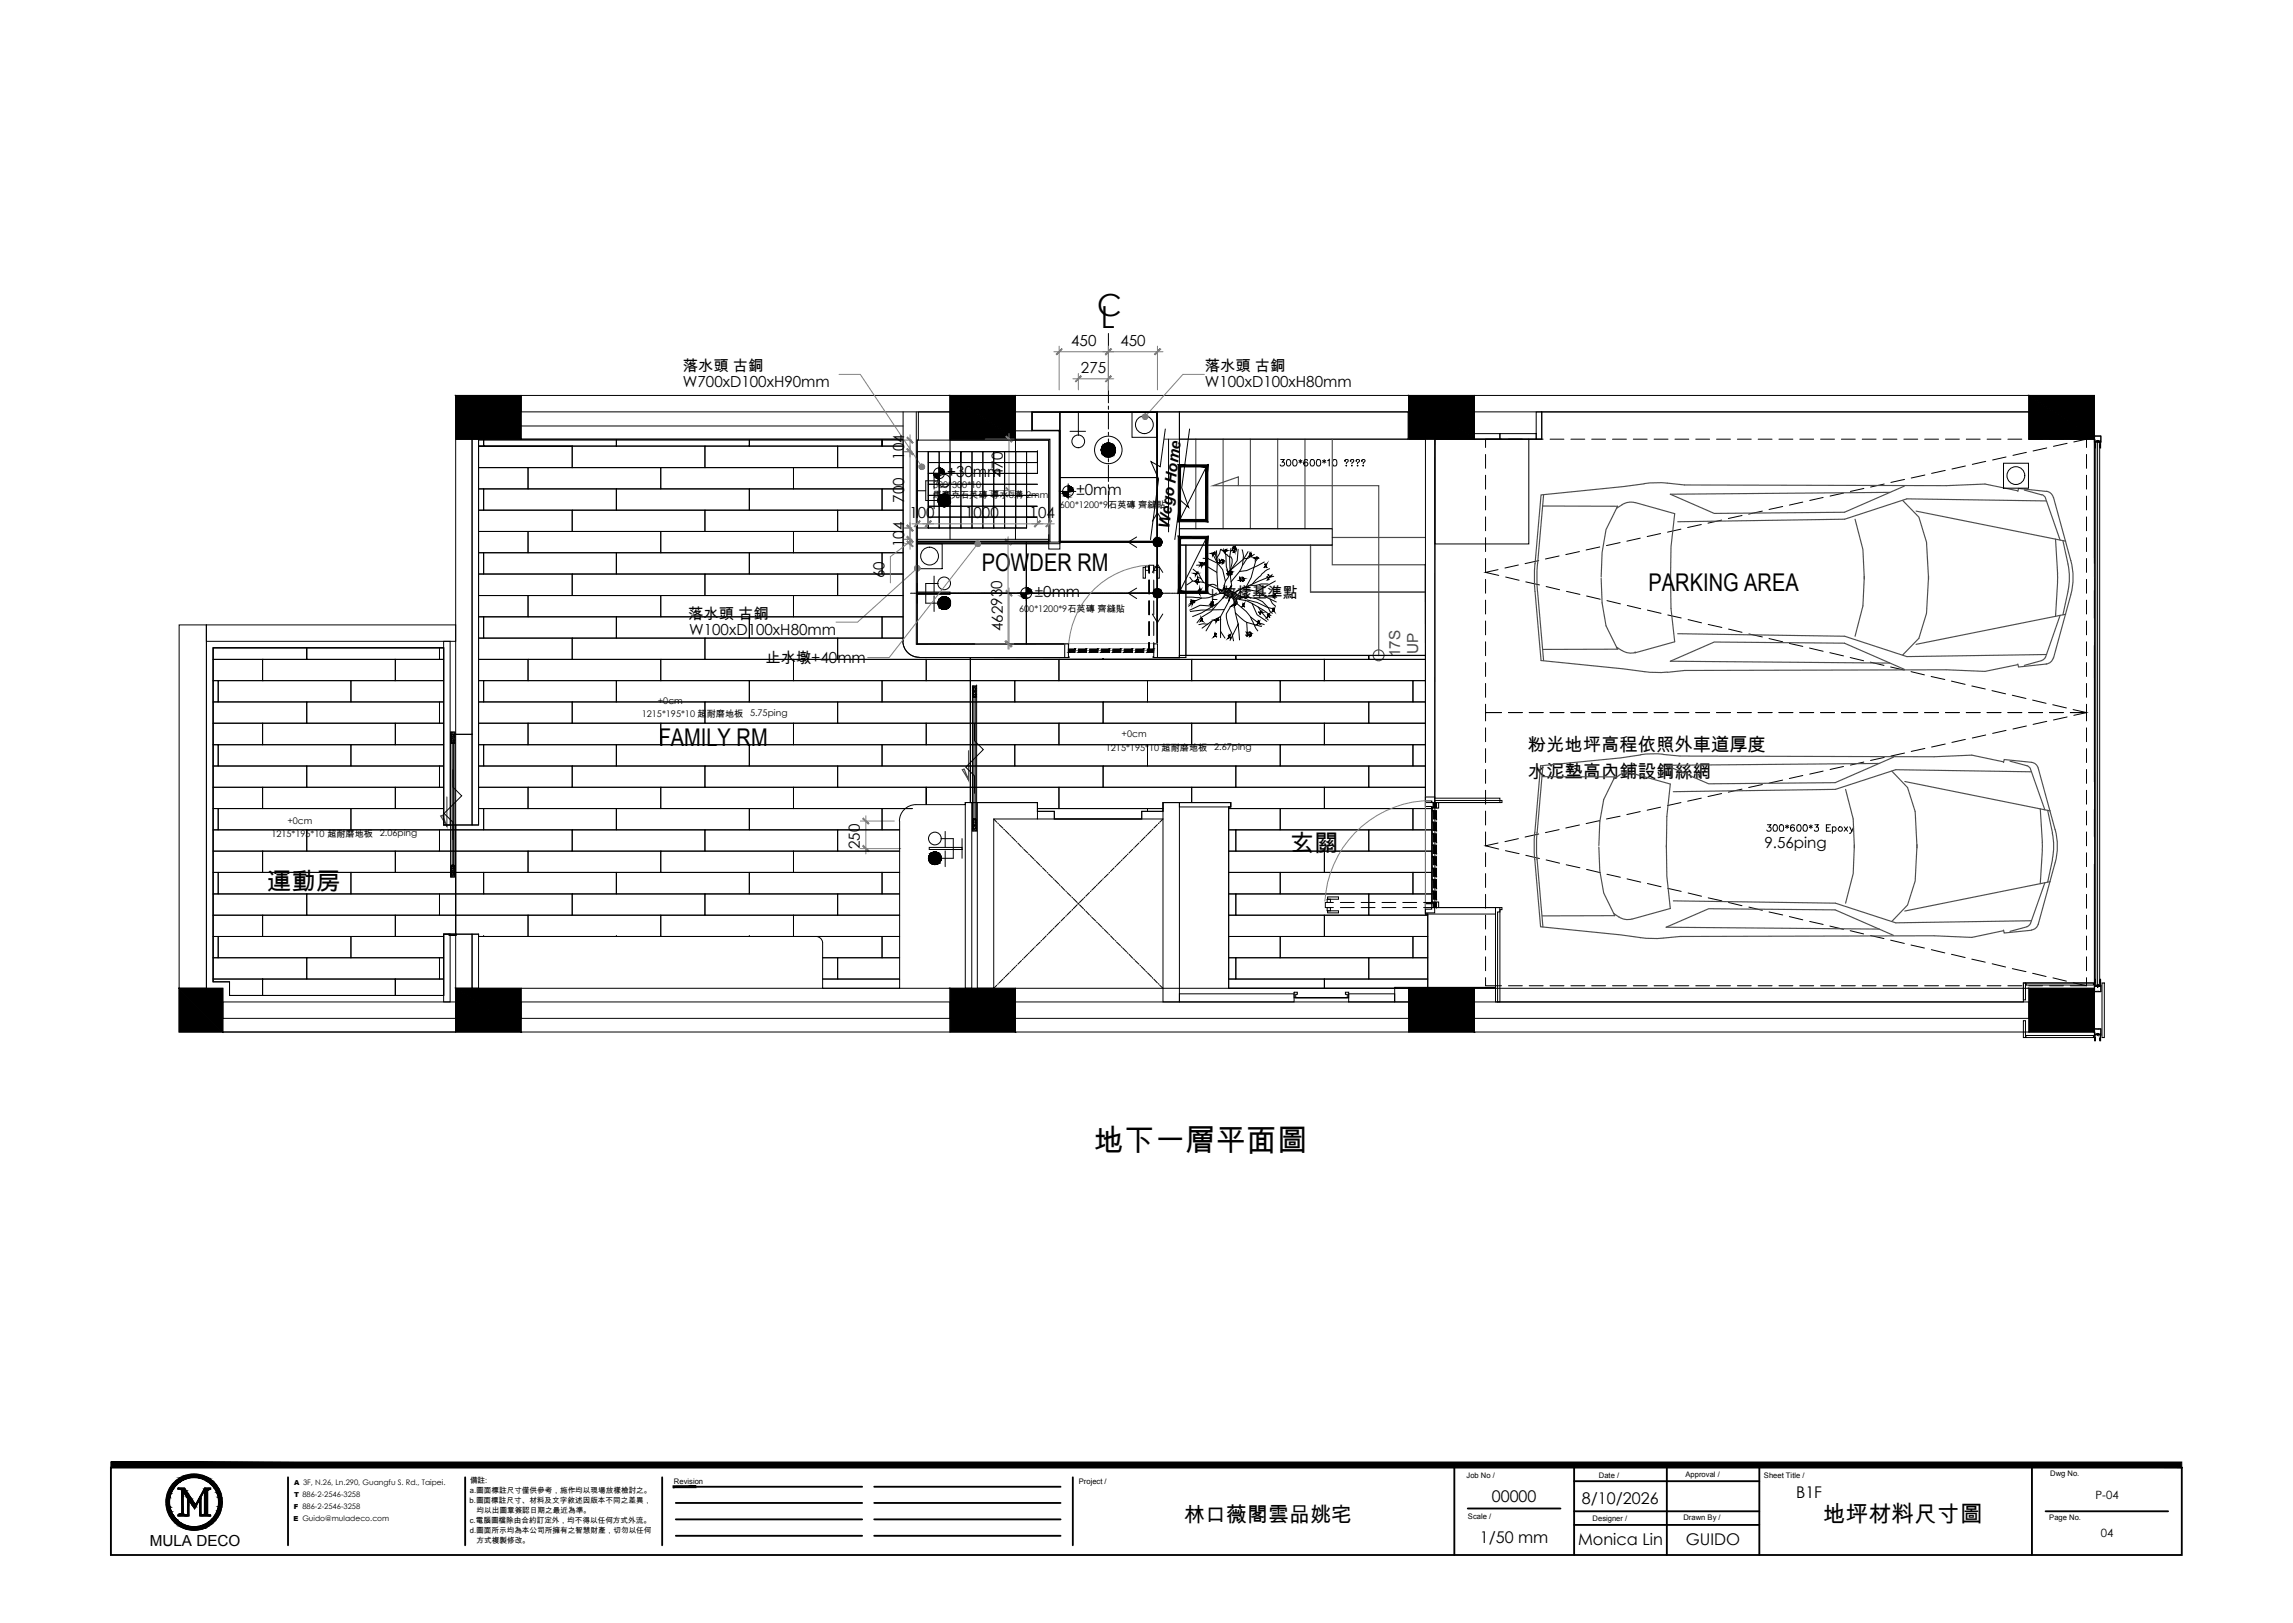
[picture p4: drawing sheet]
<svg xmlns="http://www.w3.org/2000/svg" width="420mm" height="297mm" viewBox="0 0 420 297" stroke-linecap="round" stroke-linejoin="round" font-family="sans-serif">
<defs><g id="words">
<g font-size="5.6">
<text x="200.9" y="57.9">C</text>
<text x="201.5" y="60.1">L</text>
<text x="200.2" y="210.6">地下一層平面圖</text>
</g>
<g font-size="4.5">
<text x="179.7" y="104.5">POWDER RM</text>
<text x="301.8" y="108.2">PARKING AREA</text>
<text x="120.6" y="136.6">FAMILY RM</text>
<text x="236.1" y="155.9">玄關</text>
<text x="48.9" y="162.9">運動房</text>
</g>
<text font-size="4.2" x="333.7" y="278.5">地坪材料尺寸圖</text>
<text font-size="3.8" x="216.8" y="278.6">林口薇閣雲品姚宅</text>
<g font-size="3.4">
<text x="279.7" y="137.4">粉光地坪高程依照外車道厚度</text>
<text x="279.7" y="142.4">水泥墊高內鋪設鋼絲網</text>
</g>
<g font-size="3">
<text x="273.1" y="274.9">00000</text>
<text x="289.6" y="275.3">8/10/2026</text>
<text x="328.8" y="274.1">B1F</text>
<text x="270.9" y="282.4">1/50 mm</text>
<text x="288.9" y="282.8">Monica Lin</text>
<text x="308.6" y="282.8">GUIDO</text>
</g>
<g font-size="2.8">
<text x="196.1" y="63.3">450</text>
<text x="205.1" y="63.3">450</text>
<text x="125" y="68">落水頭 古銅</text>
<text x="125" y="70.9">W700xD100xH90mm</text>
<text x="197.9" y="68.3">275</text>
<text x="220.6" y="68">落水頭 古銅</text>
<text x="220.6" y="70.9">W100xD100xH80mm</text>
<text x="165.5" y="84.1" transform="rotate(-90 165.5 84.1)">104</text>
<text x="173.4" y="87.4">+30mm</text>
<text x="183.6" y="87.4" transform="rotate(-90 183.6 87.4)">470</text>
<text x="165.5" y="92" transform="rotate(-90 165.5 92)">700</text>
<text x="166.5" y="94.8">100</text>
<text x="176.7" y="94.8">1000</text>
<text x="188.5" y="94.8">104</text>
<text x="197.1" y="90.7">±0mm</text>
<text x="165.5" y="100.1" transform="rotate(-90 165.5 100.1)">104</text>
<text x="214.1" y="96.8" transform="rotate(-82 214.1 96.8)">Wego Home</text>
<text x="162" y="105.9" transform="rotate(-90 162 105.9)">60</text>
<text x="126" y="113.3">落水頭 古銅</text>
<text x="189.5" y="109.3">±0mm</text>
<text x="220.8" y="108.9">C 放樣基準點</text>
<text x="221.7" y="109.8">L</text>
<text x="126.2" y="116.1">W100xD100xH80mm</text>
<text x="183.6" y="115.5" transform="rotate(-90 183.6 115.5)">462930</text>
<text x="140.2" y="121.3">止水墩+40mm</text>
<text x="157.4" y="155.4" transform="rotate(-90 157.4 155.4)">250</text>
<text x="323" y="155.3">9.56ping</text>
<text x="27.4" y="282.9">MULA DECO</text>
</g>
<g font-size="2.8" fill="#4c4c4c">
<text x="259.6" y="119.7" transform="rotate(-90 259.6 119.7)">UP</text>
<text x="256.3" y="120.3" transform="rotate(-90 256.3 120.3)">17S</text>
</g>
<g font-size="2.1">
<text x="383.7" y="274.4">P-04</text>
<text x="384.6" y="281.4">04</text>
</g>
<g font-size="1.7">
<text x="170.8" y="89.3">300*300*10</text>
<text x="170.8" y="91.2">馬賽克石英磚 導水U溝 2mm</text>
<text x="194" y="92.9">600*1200*9石英磚 齊縫貼</text>
<text x="186.6" y="112">600*1200*9石英磚 齊縫貼</text>
<text x="117.5" y="131.3">1215*195*10 超耐磨地板</text>
<text x="120.4" y="128.8">+0cm</text>
<text x="137.3" y="131.1">5.75ping</text>
<text x="202.5" y="137.4">1215*195*10 超耐磨地板</text>
<text x="205.3" y="134.9">+0cm</text>
<text x="222.3" y="137.2">2.67ping</text>
<text x="49.7" y="153.2">1215*195*10 超耐磨地板</text>
<text x="52.6" y="150.8">+0cm</text>
<text x="69.5" y="153">2.06ping</text>
</g>
<g font-size="1.4">
<text x="86" y="275">b.圖面標註尺寸、材料及文字敘述因版本不同之差異，</text>
<text x="86" y="273.2">a.圖面標註尺寸僅供參考，施作均以現場放樣檢討之。</text>
<text x="86" y="271.3">備註:</text>
<text x="123.4" y="271.5">Revision</text>
<text x="197.5" y="271.5">Project /</text>
<text x="268.5" y="270.5">Job No /</text>
<text x="292.7" y="270.5">Date /</text>
<text x="308.6" y="270.3">Approval /</text>
<text x="322.9" y="270.5">Sheet Title /</text>
<text x="375.4" y="270.2">Dwg No.</text>
<text x="86" y="278.8">c.電腦圖檔除由合約訂定外，均不得以任何方式外流。</text>
<text x="86" y="280.6">d.圖面所示均為本公司所擁有之智慧財產，切勿以任何</text>
<text x="87.3" y="276.9">均以出圖章簽認日期之最近為準。</text>
<text x="268.8" y="277.9">Scale /</text>
<text x="291.6" y="278.3">Designer /</text>
<text x="308.2" y="278.2">Drawn By /</text>
<text x="375.2" y="278.2">Page No.</text>
<text x="87.3" y="282.4">方式複製修改。</text>
</g>
<g font-size="1.3">
<text x="53.8" y="274">T 886-2-2546-3258</text>
<text x="53.9" y="271.7">A 3F, N.26, Ln.290, Guangfu S. Rd., Taipei.</text>
<text x="53.7" y="278.5">E Guido@muladeco.com</text>
<text x="53.8" y="276.2">F 886-2-2546-3258</text>
</g>
</g></defs>
<!-- layer: 0 -->
<g fill="#000" stroke="#000" stroke-width=".18">
<path d="M33.3 277.3h.3zM33.3 277.2h.3zM33.9 279.8h3.3l-.8 .1zM35.2 275.5h.7l-.3 .5zM35.5 275.8h.3l-.2 .2zM35.5 275.8h.2l-.1 .2zM34.7 269.9h1.7z"/>
<path d="M83.4 72.4l12 8v-8zM83.4 72.4l12 8h-12z"/>
<path d="M173.9 72.4l12 8v-8zM173.9 72.4l12 8h-12z"/>
<path d="M257.9 72.4l12 8v-8zM257.9 72.4l12 8h-12z"/>
<path d="M371.5 72.4l11.9 8v-8zM371.5 72.4l11.9 8h-11.9z"/>
<path d="M32.8 180.9l8 8v-8zM32.8 180.9l8 8h-8z"/>
<path d="M83.4 180.9l12 8v-8zM83.4 180.9l12 8h-12z"/>
<path d="M173.9 180.9l12 8v-8zM173.9 180.9l12 8h-12z"/>
<path d="M257.9 180.9l12 8v-8zM257.9 180.9l12 8h-12z"/>
<path d="M371.5 180.9l11.9 8v-8zM371.5 180.9l11.9 8h-11.9z"/>
<path d="M30.5 274.9l.3 .9-.1-.9zM30.5 274.9l.3 .9h-.2z"/>
<path d="M30.8 273.2h.3zM30.8 273.2h.3z"/>
<path d="M30.8 276.7h.3zM30.8 276.7h.3z"/>
<path d="M30.6 274l.2 .1zM30.6 274l.2 .1z"/>
<path d="M30.6 274.1l.1 .8 .1-.8zM30.6 274.1l.1 .8h-.2z"/>
<path d="M30.6 275.8h.2zM30.6 275.8h.2z"/>
<path d="M30.6 275.8l.5 .9-.3-.9zM30.6 275.8l.5 .9h-.3z"/>
<path d="M30.9 274.9l.2 .8-.1-.8zM30.9 274.9l.2 .8z"/>
<path d="M30.9 274.9l.2 .8-.1-.8zM30.9 274.9l.2 .8z"/>
<path d="M31 274.1v.8zM31 274.1v.8h-.1z"/>
<path d="M31 275.7l.1 .1zM31 275.7l.1 .1z"/>
<path d="M30.8 273.2v.8l.3-.8zM30.8 273.2v.8h-.2z"/>
<path d="M31 274.1v.8zM31 274.1v.8h-.1z"/>
<path d="M31 275.7l.1 .1zM31 275.7l.1 .1z"/>
<path d="M30.8 276.7l.6 .8-.3-.8zM30.8 276.7l.6 .8h-.3z"/>
<path d="M31 274.1h.1zM31 274.1h.1z"/>
<path d="M31 275.8l.3 .7-.2-.7zM31 275.8l.3 .7h-.1z"/>
<path d="M31 274.1h.1zM31 274.1h.1z"/>
<path d="M31 275.8l.3 .7-.2-.7zM31 275.8l.3 .7h-.1z"/>
<path d="M31.1 272.4h.3zM31.1 272.4h.3z"/>
<path d="M31.1 277.5h.3zM31.1 277.5h.3z"/>
<path d="M31.2 273.2l.1 .1zM31.2 273.2l.1 .1z"/>
<path d="M31.2 273.3l-.1 .8 .2-.8zM31.2 273.3l-.1 .8h-.1z"/>
<path d="M31.2 276.5l.1 .1zM31.2 276.5l.1 .1z"/>
<path d="M31.2 276.6l.5 .7zM31.2 276.6l.5 .7h-.1z"/>
<path d="M31.2 273.2l.1 .1zM31.2 273.2l.1 .1z"/>
<path d="M31.2 273.3l-.1 .8 .2-.8zM31.2 273.3l-.1 .8h-.1z"/>
<path d="M31.2 276.5l.1 .1zM31.2 276.5l.1 .1z"/>
<path d="M31.2 276.6l.5 .7zM31.2 276.6l.5 .7h-.1z"/>
<path d="M31.1 272.4v.8l.3-.8zM31.1 272.4v.8h-.3z"/>
<path d="M31.1 277.5l.9 .7-.6-.7zM31.1 277.5l.9 .7h-.3z"/>
<path d="M31.7 271.6h.3zM31.7 271.6h.3z"/>
<path d="M31.7 278.2h.3zM31.7 278.2h.3z"/>
<path d="M31.6 272.5l-.3 .7 .4-.7zM31.6 272.5l-.4 .7z"/>
<path d="M31.6 277.3l.1 .1zM31.6 277.3l.1 .1z"/>
<path d="M31.6 272.5l-.3 .7 .4-.7zM31.6 272.5l-.4 .7z"/>
<path d="M31.6 277.3l.1 .1zM31.6 277.3l.1 .1z"/>
<path d="M31.6 272.4h.1zM31.6 272.4l.1 .1z"/>
<path d="M31.6 277.4l.6 .6zM31.6 277.4l.6 .6z"/>
<path d="M31.6 272.4h.1zM31.6 272.4l.1 .1z"/>
<path d="M31.6 277.4l.6 .6zM31.6 277.4l.6 .6z"/>
<path d="M31.7 271.6l-.3 .8 .6-.8zM31.7 271.6l-.3 .8h-.3z"/>
<path d="M31.7 278.2l.9 .6-.6-.6zM31.7 278.2l.9 .6h-.4z"/>
<path d="M32.1 271.9l-.4 .5 .5-.5zM32.1 271.9l-.4 .5h-.1z"/>
<path d="M32.1 278l.2 .1zM32.1 278l.2 .1z"/>
<path d="M32.1 271.9l-.4 .5 .5-.5zM32.1 271.9l-.4 .5h-.1z"/>
<path d="M32.1 278l.2 .1zM32.1 278l.2 .1z"/>
<path d="M32.1 271.8h.2zM32.1 271.8l.1 .1z"/>
<path d="M32.1 278.1l.7 .4-.5-.4zM32.1 278.1l.7 .4z"/>
<path d="M32.1 271.8h.2zM32.1 271.8l.1 .1z"/>
<path d="M32.1 278.1l.7 .4-.5-.4zM32.1 278.1l.7 .4z"/>
<path d="M32.2 271l-.2 .6 .6-.6zM32.2 271l-.2 .6h-.3z"/>
<path d="M32.2 278.8h.5zM32.2 278.8h.5z"/>
<path d="M32.3 271h.4zM32.3 271h.3z"/>
<path d="M32.3 278.8l1.1 .5-.7-.5zM32.3 278.8l1.1 .5h-.5z"/>
<path d="M32.7 271.3l-.4 .5 .5-.5zM32.1 271.8l.6-.5-.4 .5z"/>
<path d="M32.7 278.5l.3 .2zM32.7 278.5l.3 .2z"/>
<path d="M32.7 271.3l-.4 .5 .5-.5zM32.1 271.8l.6-.5-.4 .5z"/>
<path d="M32.7 278.5l.3 .2zM32.7 278.5l.3 .2z"/>
<path d="M32.8 271.2h.2zM32.7 271.3h.1z"/>
<path d="M32.8 278.7l.7 .3zM32.8 278.7l.7 .3z"/>
<path d="M32.8 271.2h.2zM32.7 271.3h.1z"/>
<path d="M32.8 278.7l.7 .3zM32.8 278.7l.7 .3z"/>
<path d="M33.2 277.3h.5zM33.2 277.3h.5z"/>
<path d="M33.2 277.3h.5zM33.2 277.3h.5z"/>
<path d="M33.2 277.3h.5zM33.2 277.3h.5z"/>
<path d="M32.9 270.6l-.2 .4 .7-.4zM32.3 271l.6-.4-.2 .4z"/>
<path d="M32.9 279.3h.7zM32.9 279.3h.7z"/>
<path d="M33.3 272.8l.2 1.2v-1.2zM33.3 272.8l.2 1.2h-.2z"/>
<path d="M33.3 274l.2 3v-3zM33.3 274l.2 3h-.2z"/>
<path d="M33.3 277l.2 .1zM33.3 277l.2 .1z"/>
<path d="M33.3 277.1h.2zM33.3 277.1h.2z"/>
<path d="M33.3 277.1h.2zM33.3 277.1h.2zM33.3 277.1h.2zM33.3 277.1h.2z"/>
<path d="M33.3 272.8l.2 .4v-.4zM33.3 272.8l.2 .4h-.2z"/>
<path d="M33.3 273.2l.2 3.8v-3.8zM33.3 273.2l.2 3.8h-.2z"/>
<path d="M33.3 277l.2 .1zM33.3 277l.2 .1z"/>
<path d="M33.3 277.1h.2zM33.3 277.1h.2z"/>
<path d="M33.3 277.1h.2zM33.3 277.1h.2zM33.3 277.1h.2zM33.3 277.1h.2z"/>
<path d="M33.3 272.8l.2 4.2v-4.2zM33.3 272.8l.2 4.2h-.2z"/>
<path d="M33.3 277l.2 .1zM33.3 277l.2 .1z"/>
<path d="M33.3 277.1h.2zM33.3 277.1h.2z"/>
<path d="M33.3 277.1h.2zM33.3 277.1h.2zM33.3 277.1h.2zM33.3 277.1h.2z"/>
<path d="M33.3 277.1l.2 .1zM33.3 277.1l.2 .1zM33.3 277.2h.2zM33.3 277.2h.2z"/>
<path d="M33.3 277.2h.3zM33.3 277.2h.3zM33.3 277.2h.3z"/>
<path d="M33.3 270.8l-.3 .4 .5-.4zM32.8 271.2l.5-.4-.3 .4z"/>
<path d="M33.3 277.1l.2 .1zM33.3 277.1l.2 .1zM33.3 277.2h.2zM33.3 277.2h.2z"/>
<path d="M33.3 277.2h.3zM33.3 277.2h.3zM33.3 277.2h.3z"/>
<path d="M33.3 279l.5 .1zM33.3 279l.5 .1z"/>
<path d="M33.3 270.8l-.3 .4 .5-.4zM32.8 271.2l.5-.4-.3 .4z"/>
<path d="M33.3 277.1l.2 .1zM33.3 277.1l.2 .1zM33.3 277.2h.2zM33.3 277.2h.2z"/>
<path d="M33.3 277.2h.3zM33.3 277.2h.3zM33.3 277.2h.3z"/>
<path d="M33.3 279l.5 .1zM33.3 279l.5 .1z"/>
<path d="M33.3 277.2l.3 .1zM33.3 277.2l.3 .1zM33.2 277.3h.4z"/>
<path d="M33.3 277.2l.3 .1zM33.3 277.2l.3 .1zM33.2 277.3h.4z"/>
<path d="M33.3 277.2l.3 .1zM33.3 277.2l.3 .1zM33.2 277.3h.4z"/>
<path d="M33 270.5h.6zM32.9 270.6h.5z"/>
<path d="M33 279.3l1.2 .3-.6-.3zM33 279.3l1.2 .3h-.7z"/>
<path d="M33.2 277.3h.4zM33.2 277.3h.4z"/>
<path d="M33.2 277.3h.5zM33.2 277.3h.5z"/>
<path d="M33.2 277.3h.4zM33.2 277.3h.4z"/>
<path d="M33.2 277.3h.5zM33.2 277.3h.5z"/>
<path d="M33.2 277.3h.4zM33.2 277.3h.4z"/>
<path d="M33.2 277.3h.5zM33.2 277.3h.5z"/>
<path d="M33.2 277.3h.5zM33.1 277.3h.6zM33.1 277.3h.6zM33.1 277.3h.6z"/>
<path d="M33.2 277.3h.5zM33.1 277.3h.6zM33.1 277.3h.6zM33.1 277.3h.6z"/>
<path d="M33.2 277.3h.5zM33.1 277.3h.6zM33.1 277.3h.6zM33.1 277.3h.6z"/>
<path d="M33.1 277.3h.7zM33 277.3h.8z"/>
<path d="M33.1 277.3h.7zM33 277.3h.8z"/>
<path d="M33.1 277.3h.7zM33 277.3h.8z"/>
<path d="M32.6 272.4l1.2 .1zM32.6 272.4l1.2 .1z"/>
<path d="M33.5 270.7h.3zM33.3 270.8h.2z"/>
<path d="M32.6 272.4l1.2 .1zM32.6 272.4l1.2 .1z"/>
<path d="M33.5 279.1l.8 .2zM33.5 279.1l.8 .2z"/>
<path d="M33.5 270.7h.3zM33.3 270.8h.2z"/>
<path d="M32.6 272.4l1.2 .1zM32.6 272.4l1.2 .1z"/>
<path d="M33.5 279.1l.8 .2zM33.5 279.1l.8 .2z"/>
<path d="M33.1 272.5l.9 .3-.2-.3zM33.1 272.5l.9 .3h-.7z"/>
<path d="M33.1 272.5l.9 .3-.2-.3zM33.1 272.5l.9 .3h-.7z"/>
<path d="M33.1 272.5l.9 .3-.2-.3zM33.1 272.5l.9 .3h-.7z"/>
<path d="M33.9 279.8l.8 .1h1.7zM34.7 279.9h1.7z"/>
<path d="M33.3 272.8h.7zM33.3 272.8h.7z"/>
<path d="M33.3 272.8h.7zM33.3 272.8h.7z"/>
<path d="M33.3 272.8h.7zM33.3 272.8h.7z"/>
<path d="M33.5 272.8l1.3 1.2-.8-1.2zM33.5 272.8l1.3 1.2h-.6z"/>
<path d="M33.5 272.8l.8 .4-.3-.4zM33.5 272.8l.8 .4h-.5z"/>
<path d="M33.5 272.8l1.5 1.5-1-1.5zM33.5 272.8l1.5 1.5h-.6z"/>
<path d="M32.6 277.3l1.6 .1zM32.6 277.3l1.6 .1z"/>
<path d="M32.6 277.3l1.6 .1zM32.6 277.3l1.6 .1z"/>
<path d="M33.5 270.2l.1 .3 .6-.3zM33 270.5l.5-.3 .1 .3z"/>
<path d="M32.6 277.3l1.6 .1zM32.6 277.3l1.6 .1z"/>
<path d="M33.5 279.6l1.5 .1zM33.5 279.6l1.5 .1h-1.2z"/>
<path d="M33.8 270.7l.5-.2h-.3zM33.5 270.7l.5-.2-.2 .2z"/>
<path d="M33.8 273.2l1.2 1.1-.7-1.1zM33.8 273.2l1.2 1.1h-.6z"/>
<path d="M34 279.3l.9 .1zM34 279.3l.9 .1z"/>
<path d="M33.8 270.7l.5-.2h-.3zM33.5 270.7l.5-.2-.2 .2z"/>
<path d="M34 279.3l.9 .1zM34 279.3l.9 .1z"/>
<path d="M34.4 274.4l.1 1.1v-1.1zM34.4 274.4l.1 1.1h-.1z"/>
<path d="M34.4 275.5l.1 1.9v-1.9zM34.4 275.5l.1 1.9h-.1z"/>
<path d="M34.4 274.4l.1 .5v-.5zM34.4 274.4l.1 .5h-.1z"/>
<path d="M34.4 274.9l.1 2.5v-2.5zM34.4 274.9l.1 2.5h-.1z"/>
<path d="M34.4 274.4l.1 .5v-.5zM34.4 274.4l.1 .5h-.1z"/>
<path d="M34.4 274.9l.1 2.5v-2.5zM34.4 274.9l.1 2.5h-.1z"/>
<path d="M34.2 274l.8 .3-.2-.3zM34.2 274l.8 .3h-.6z"/>
<path d="M34.3 270.4v.1l.6-.1zM34 270.5l.3-.1v.1z"/>
<path d="M34.3 279.4l.8 .1zM34.3 279.4l.8 .1z"/>
<path d="M34.3 270.4v.1l.6-.1zM34 270.5l.3-.1v.1z"/>
<path d="M34.3 279.4l.8 .1zM34.3 279.4l.8 .1z"/>
<path d="M33.8 270.1l.4 .1 .8-.1zM33.5 270.2l.3-.1 .4 .1z"/>
<path d="M33.8 279.7l1.3 .1zM33.8 279.7l1.3 .1z"/>
<path d="M34.4 274.3l.7 .1-.1-.1zM34.4 274.3l.7 .1h-.7z"/>
<path d="M34.4 274.3l.7 .1-.1-.1zM34.4 274.3l.7 .1h-.7z"/>
<path d="M34.4 274.3l.7 .1-.1-.1zM34.4 274.3l.7 .1h-.7z"/>
<path d="M34.5 274.4l1.3 1.1-.7-1.1zM34.5 274.4l1.3 1.1h-.6z"/>
<path d="M34.5 274.4l.9 .5-.3-.5zM34.5 274.4l.9 .5h-.5z"/>
<path d="M34.5 274.4l.9 .5-.3-.5zM34.5 274.4l.9 .5h-.5z"/>
<path d="M34.6 270.4h.5zM34.3 270.4h.6z"/>
<path d="M33.9 270.1h1.2zM33.8 270.1h1.2z"/>
<path d="M34.6 270.4h.5zM34.3 270.4h.6z"/>
<path d="M34.9 274.9l.9 .6-.4-.6zM34.9 274.9l.9 .6h-.6z"/>
<path d="M34.9 274.9l.9 .6-.4-.6zM34.9 274.9l.9 .6h-.6z"/>
<path d="M35.2 275.5l.6 .3 .1-.3zM35.2 275.5l.6 .3h-.3z"/>
<path d="M35.2 275.5l.5 .3 .2-.3zM35.2 275.5l.5 .3h-.2z"/>
<path d="M35.1 270.3l1.5 .1zM34.6 270.4h2z"/>
<path d="M35.1 270.3l1.5 .1zM34.6 270.4h2z"/>
<path d="M36.1 274.9l-.2 .6zM36.1 274.9l-.3 .6z"/>
<path d="M34.7 269.9l2.5 .2-.8-.2zM33.9 270.1l.8-.2 2.5 .2z"/>
<path d="M36 270.4h.9zM36 270.4h.9z"/>
<path d="M34.6 279.5h2zM34.6 279.5l1.4 .1z"/>
<path d="M36 270.4h.9zM36 270.4h.9z"/>
<path d="M34.6 279.5h2zM34.6 279.5l1.4 .1z"/>
<path d="M36.5 274.3l-.6 1.2 .7-1.2zM36.5 274.3l-.7 1.2z"/>
<path d="M36.6 274.2v.1zM36.6 274.2l-.1 .1z"/>
<path d="M36.6 274.2l-.4 .7zM36.6 274.2l-.5 .7z"/>
<path d="M36.6 274.2l-.7 1.3zM36.6 274.2l-.8 1.3z"/>
<path d="M36.6 274l.1 .2zM36.6 274l.1 .2h-.1z"/>
<path d="M36.6 274.2l.1 .1zM36.6 274.2l.1 .1z"/>
<path d="M36.6 274.3l.1 3.1zM36.6 274.3l.1 3.1z"/>
<path d="M36.6 274l.1 .2zM36.6 274l.1 .2h-.1z"/>
<path d="M36.6 274.2l.1 3.2zM36.6 274.2l.1 3.2z"/>
<path d="M36.6 274l.1 .2zM36.6 274l.1 .2h-.1z"/>
<path d="M36.6 274.2l.1 3.2zM36.6 274.2l.1 3.2z"/>
<path d="M36.3 270.4l.8 .1zM36.3 270.4l.8 .1z"/>
<path d="M36.3 279.4h.6zM36 279.5h.6z"/>
<path d="M36.3 270.4l.8 .1zM36.3 270.4l.8 .1z"/>
<path d="M36.3 279.4h.6zM36 279.5h.6z"/>
<path d="M36.8 270.5l.9 .2zM36.8 270.5l.9 .2z"/>
<path d="M36.8 279.3l.1 .1 .2-.1zM36.3 279.4l.5-.1 .1 .1z"/>
<path d="M36.8 270.5l.9 .2zM36.8 270.5l.9 .2z"/>
<path d="M36.8 279.3l.1 .1 .2-.1zM36.3 279.4l.5-.1 .1 .1z"/>
<path d="M36 270.1h1.3zM36 270.1h1.3z"/>
<path d="M36.2 270.1l1.4 .1-.3-.1zM36.2 270.1l1.4 .1z"/>
<path d="M36.2 279.7h1.1zM36 279.8h1.2z"/>
<path d="M37.3 272.8l-.6 1.2zM37.3 272.8l-.7 1.2z"/>
<path d="M37.4 272.6v.2zM37.4 272.6l-.1 .2z"/>
<path d="M37.4 272.6l-.7 1.4zM37.4 272.6l-.8 1.4z"/>
<path d="M37.4 272.6l-.7 1.4zM37.4 272.6l-.8 1.4z"/>
<path d="M36.9 270.2l1.2 .3-.5-.3zM36.9 270.2l1.2 .3h-.6z"/>
<path d="M36.9 279.6l.4 .1 .3-.1zM36.2 279.7l.7-.1 .4 .1z"/>
<path d="M37.3 270.7l.5 .1zM37.3 270.7l.5 .1z"/>
<path d="M37.1 279.3l.6-.2h-.4zM36.8 279.3l.5-.2-.2 .2z"/>
<path d="M37.3 270.7l.5 .1zM37.3 270.7l.5 .1z"/>
<path d="M37.1 279.3l.6-.2h-.4zM36.8 279.3l.5-.2-.2 .2z"/>
<path d="M37.6 270.8l.8 .4zM37.6 270.8l.8 .4z"/>
<path d="M37.6 279h.2zM37.3 279.1h.4z"/>
<path d="M37.6 270.8l.8 .4zM37.6 270.8l.8 .4z"/>
<path d="M37.6 279h.2zM37.3 279.1h.4z"/>
<path d="M37.5 272.8l.5 4.2v-4.2zM37.5 272.8l.5 4.2h-.5z"/>
<path d="M37.5 277l.5 .1zM37.5 277l.5 .1z"/>
<path d="M37.5 277.1h.5zM37.5 277.1h.5z"/>
<path d="M37.5 277.1l.5 .1zM37.5 277.1l.5 .1z"/>
<path d="M37.5 272.8l.5 4.2v-4.2zM37.5 272.8l.5 4.2h-.5z"/>
<path d="M37.5 277l.5 .1zM37.5 277l.5 .1z"/>
<path d="M37.5 277.1h.5zM37.5 277.1h.5z"/>
<path d="M37.5 277.1l.5 .1zM37.5 277.1l.5 .1z"/>
<path d="M37.5 272.8l.5 4.2v-4.2zM37.5 272.8l.5 4.2h-.5z"/>
<path d="M37.5 277l.5 .1zM37.5 277l.5 .1z"/>
<path d="M37.5 277.1h.5zM37.5 277.1h.5z"/>
<path d="M37.5 277.1l.5 .1zM37.5 277.1l.5 .1z"/>
<path d="M37.5 277.2h.5zM37.5 277.2h.5z"/>
<path d="M37.5 277.2h.5zM37.5 277.2h.5z"/>
<path d="M37.5 277.2h.5zM37.5 277.2h.5z"/>
<path d="M37.5 277.2h.5zM37.4 277.2h.6z"/>
<path d="M37.4 277.2l.7 .1zM37.4 277.2l.7 .1z"/>
<path d="M37.5 277.2h.5zM37.4 277.2h.6z"/>
<path d="M37.4 277.2l.7 .1zM37.4 277.2l.7 .1z"/>
<path d="M37.5 277.2h.5zM37.4 277.2h.6z"/>
<path d="M37.4 277.2l.7 .1zM37.4 277.2l.7 .1z"/>
<path d="M37.4 277.3h.8zM37.4 277.3h.8z"/>
<path d="M37.4 277.3h.8zM37.4 277.3h.8z"/>
<path d="M37.4 277.3h.8zM37.4 277.3h.8z"/>
<path d="M37.5 272.6l.5 .2 .1-.2zM37.5 272.6l.5 .2h-.5z"/>
<path d="M37.5 272.6l.5 .2 .1-.2zM37.5 272.6l.5 .2h-.5z"/>
<path d="M37.5 270.5l.7 .1zM37.5 270.5l.7 .1z"/>
<path d="M37.5 272.6l.5 .2 .1-.2zM37.5 272.6l.5 .2h-.5z"/>
<path d="M37.5 279.3l.1 .3 .5-.3zM36.9 279.6l.6-.3 .1 .3z"/>
<path d="M37.5 272.5h.7zM37.5 272.5l.6 .1h-.7z"/>
<path d="M37.3 277.3h.9zM37.2 277.3h1z"/>
<path d="M37.5 272.5h.7zM37.5 272.5l.6 .1h-.7z"/>
<path d="M37.3 277.3h.9zM37.2 277.3h1z"/>
<path d="M37.5 272.5h.7zM37.5 272.5l.6 .1h-.7z"/>
<path d="M37.3 277.3h.9zM37.2 277.3h1z"/>
<path d="M37.2 277.3h1.1zM37.2 277.3h1.1z"/>
<path d="M37.2 277.3h1.1zM37.2 277.3h1.1z"/>
<path d="M37.7 270.6l1.1 .4-.6-.4zM37.7 270.6l1.1 .4h-.4z"/>
<path d="M37.2 277.3h1.1zM37.2 277.3h1.1z"/>
<path d="M37.7 279.3h.5zM37.5 279.3h.6z"/>
<path d="M38.2 271.2l.3 .1zM38.2 271.2l.3 .1z"/>
<path d="M37.8 279l.6-.3h-.2zM37.6 279l.6-.3-.4 .3z"/>
<path d="M38.2 271.2l.3 .1zM38.2 271.2l.3 .1z"/>
<path d="M37.8 279l.6-.3h-.2zM37.6 279l.6-.3-.4 .3z"/>
<path d="M38.3 271.3l.7 .5-.5-.5zM38.3 271.3l.7 .5h-.2z"/>
<path d="M38.3 278.5l.1 .2 .1-.2zM38.3 278.5l.1 .2h-.2z"/>
<path d="M38.3 271.3l.7 .5-.5-.5zM38.3 271.3l.7 .5h-.2z"/>
<path d="M38.3 278.5l.1 .2 .1-.2zM38.3 278.5l.1 .2h-.2z"/>
<path d="M37.5 272.4l1 .1zM37.5 272.4l1 .1h-1z"/>
<path d="M36.9 277.3l1.6 .1zM36.9 277.3l1.6 .1z"/>
<path d="M37.5 272.4l1 .1zM37.5 272.4l1 .1h-1z"/>
<path d="M36.9 277.3l1.6 .1zM36.9 277.3l1.6 .1z"/>
<path d="M37.5 272.4l1 .1zM37.5 272.4l1 .1h-1z"/>
<path d="M36.9 277.3l1.6 .1zM36.9 277.3l1.6 .1z"/>
<path d="M38.4 271h.5zM38.4 271h.5z"/>
<path d="M38.4 278.8l-.2 .5 .6-.5zM37.7 279.3l.7-.5-.2 .5z"/>
<path d="M38.5 271l1 .6-.6-.6zM38.5 271l1 .6h-.4z"/>
<path d="M38.5 278.8h.4zM38.4 278.8h.4z"/>
<path d="M38.8 271.8l.3 .1zM38.8 271.8l.3 .1z"/>
<path d="M38.8 278.1l-.3 .4 .5-.4zM38.3 278.5l.5-.4-.3 .4z"/>
<path d="M38.8 271.8l.3 .1zM38.8 271.8l.3 .1z"/>
<path d="M38.8 278.1l-.3 .4 .5-.4zM38.3 278.5l.5-.4-.3 .4z"/>
<path d="M38.9 271.9l.6 .5zM38.9 271.9l.6 .5z"/>
<path d="M38.9 278h.2zM38.9 278l.1 .1h-.2z"/>
<path d="M38.9 271.9l.6 .5zM38.9 271.9l.6 .5z"/>
<path d="M38.9 278h.2zM38.9 278l.1 .1h-.2z"/>
<path d="M39.1 271.6h.4zM39.1 271.6h.4z"/>
<path d="M39.1 278.2h.4zM39.1 278.2h.4z"/>
<path d="M39.1 271.6l.9 .8-.5-.8zM39.1 271.6l.9 .8h-.3z"/>
<path d="M39.1 278.2l-.2 .6 .6-.6zM38.5 278.8l.6-.6-.2 .6z"/>
<path d="M39.4 272.4l.2 .1zM39.4 272.4l.2 .1z"/>
<path d="M39.4 277.4l-.3 .6 .4-.6zM39.4 277.4l-.3 .6h-.2z"/>
<path d="M39.4 272.4l.2 .1zM39.4 272.4l.2 .1z"/>
<path d="M39.4 277.4l-.3 .6 .4-.6zM39.4 277.4l-.3 .6h-.2z"/>
<path d="M39.4 272.5l.5 .7-.3-.7zM39.4 272.5l.5 .7h-.1z"/>
<path d="M39.4 277.3h.2zM39.4 277.3l.1 .1z"/>
<path d="M39.4 272.5l.5 .7-.3-.7zM39.4 272.5l.5 .7h-.1z"/>
<path d="M39.4 277.3h.2zM39.4 277.3l.1 .1z"/>
<path d="M39.7 272.4h.3zM39.7 272.4h.3z"/>
<path d="M39.7 277.5h.3zM39.7 277.5h.3z"/>
<path d="M39.8 273.2l.1 .1zM39.8 273.2l.1 .1z"/>
<path d="M39.8 273.3l.4 .8zM39.8 273.3l.4 .8h-.2z"/>
<path d="M39.8 276.5l.1 .1zM39.8 276.5l.1 .1z"/>
<path d="M39.8 276.6l-.2 .7 .3-.7zM39.8 276.6l-.2 .7h-.2z"/>
<path d="M39.8 273.2l.1 .1zM39.8 273.2l.1 .1z"/>
<path d="M39.8 273.3l.4 .8zM39.8 273.3l.4 .8h-.2z"/>
<path d="M39.8 276.5l.1 .1zM39.8 276.5l.1 .1z"/>
<path d="M39.8 276.6l-.2 .7 .3-.7zM39.8 276.6l-.2 .7h-.2z"/>
<path d="M39.7 272.4l.7 .8-.4-.8zM39.7 272.4l.7 .8h-.3z"/>
<path d="M39.7 277.5l-.2 .7 .5-.7zM39.7 277.5l-.2 .7h-.4z"/>
<path d="M40.1 273.2h.3zM40.1 273.2h.3z"/>
<path d="M40.1 276.7h.3zM40.1 276.7h.3z"/>
<path d="M40 274.1h.2zM40 274.1h.2z"/>
<path d="M40 274.1l.2 .8v-.8zM40 274.1l.2 .8h-.1z"/>
<path d="M40 275.7l.2 .1zM40 275.7l.2 .1z"/>
<path d="M40 275.8l-.1 .7 .3-.7zM40 275.8l-.2 .7z"/>
<path d="M40 274.1h.2zM40 274.1h.2z"/>
<path d="M40 274.1l.2 .8v-.8zM40 274.1l.2 .8h-.1z"/>
<path d="M40 275.7l.2 .1zM40 275.7l.2 .1z"/>
<path d="M40 275.8l-.1 .7 .3-.7zM40 275.8l-.2 .7z"/>
<path d="M40.1 274.9l.1 .8v-.8zM40.1 274.9l.1 .8h-.2z"/>
<path d="M40.1 274.9l.1 .8v-.8zM40.1 274.9l.1 .8h-.2z"/>
<path d="M40.1 273.2l.5 .8-.2-.8zM40.1 273.2l.5 .8h-.3z"/>
<path d="M40.1 276.7l-.1 .8 .4-.8zM40.1 276.7l-.1 .8h-.3z"/>
<path d="M40.3 274l.3 .1zM40.3 274l.3 .1z"/>
<path d="M40.3 274.1l.4 .8-.1-.8zM40.3 274.1l.4 .8h-.3z"/>
<path d="M40.3 275.8h.3zM40.3 275.8h.3z"/>
<path d="M40.3 275.8l.1 .9 .2-.9zM40.3 275.8l.1 .9h-.3z"/>
<path d="M40.4 274.9l.2 .9 .1-.9zM40.4 274.9l.2 .9h-.3z"/>
<path d="M123.2 272.3h4.2v-.4zM123.2 271.9h4.2l-4.2 .4z"/>
<path d="M20.3 267.6l379.1 1v-1zM20.3 267.6l379.1 1h-379.1z"/>
</g>
<!-- layer: I-WALL -->
<g fill="none" stroke="#000" stroke-width=".18">
<path d="M95.4 72.4h78.5v3h-78.5zM95.4 78h69.9M165.3 75.4v41.9M167.8 75.4v42.5h27.1v2.4M185.9 72.4h72v3h-72zM185.9 78.9h8v20.3h-1.7v-18.8h-6.3zM188.9 75.4v3.5M211.9 75.4h4v44.9h-4zM215.9 75.4h41.9v5h-41.9zM269.9 72.4h101.6v3h-101.6zM269.9 79.4h4.7v1h-4.7zM274.6 79.4h6.6v1h-6.6z"/>
<path d="M281.2 75.4h1.1v5h-1.1zM83.4 80.4h3v54h-3zM86.4 80.4h1.2v70.6h-1.2zM87.6 80.4h77.7M87.6 80.5h77.7M215.9 96.8h28v3h-28zM215.9 99.8h1.2v20.5h-1.2zM261 80.4v86.9h12.8M262.7 80.4v85.7M32.8 114.4h5v66.5h-5zM37.8 114.4h45.6v3h-45.6zM37.8 114.4v66.5"/>
<path d="M81.2 117.4h1.2v33.6h-1.2zM165.3 117.3a2.98 2.98 0 0 0 3 3M83.4 134.4h3v16.6h-3zM168.3 120.3h26.6v-2.4v2.4h-16.1M176.7 146.9h1.2v34h-1.2zM178.9 146.9h11v3h-8v31h-3zM212.9 146.9h3v36.5h-3zM215.9 146.9h9.4v.8h-9.4zM261 146.9h2.4M262.7 146.5h12.3v.4h-12.3zM81.2 171h1.2v12.4h-1.2zM82.2 171h.2v.2h1v-.2h.2v.2h-1.4z"/>
<path d="M83.4 171h3v9.9h-3zM86.4 171h1.2v9.9h-1.2zM261 166.1h12.8M273.8 166.1h1.2v.4h-.4v16.9h-.8zM40.8 183.4h42.6v3h-42.6zM95.4 183.4h78.5v3h-78.5zM95.4 180.9h78.5M185.9 183.4h72v3h-72zM215.9 181.9h21v1.5h-21zM236.9 181.6h.6v.4h-.3v.6h9.5v-.6h-.4v-.4h.6v1h-10zM246.9 181.9h8.4v1.5h-8.4zM255.3 180.7h18.5v.2h-15.9v2.5h-2.6z"/>
<path d="M269.9 183.4h101.6v3h-101.6z"/>
</g>
<path d="M83.4 72.4h12v8h-12zM173.9 72.4h12v8h-12zM257.9 72.4h12v8h-12zM371.5 72.4h11.9v8h-11.9zM32.8 180.9h8v8h-8zM83.4 180.9h12v8h-12zM173.9 180.9h12v8h-12zM257.9 180.9h12v8h-12zM371.5 180.9h11.9v8h-11.9z" fill="none" stroke="#000" stroke-width=".18"/>
<g fill="none" stroke="#000" stroke-width=".18">
<path d="M181.9 149.9l.6 .6M182.7 150.6l.1 .1M182.9 150.9l.7 .7M183.8 151.8l.1 .1M184.1 152l.7 .7M184.9 152.9l.2 .1M185.2 153.1l.7 .8M186 154l.2 .1M186.3 154.3l.7 .7M187.2 155.1l.1 .2M187.4 155.4l.8 .7M188.3 156.3l.2 .1"/>
<path d="M188.6 156.5l.7 .8M189.4 157.4l.2 .2M189.7 157.7l.7 .7M189.9 149.9h23l-.6 .6M190.6 158.5l.1 .2M190.9 158.8l.6 .7M191.7 159.7l.1 .1M192 160l.7 .6M202.9 160l-.7 .6M203.1 159.7l-.1 .1M204 158.8l-.7 .7M204.3 158.5l-.1 .2"/>
<path d="M205.1 157.7l-.7 .7M205.4 157.4l-.1 .2M206.3 156.5l-.7 .8M206.5 156.3l-.1 .1M207.4 155.4l-.7 .7M207.7 155.1l-.2 .2M208.5 154.3l-.7 .7M208.8 154l-.1 .1M209.7 153.1l-.8 .8M210 152.9l-.2 .1M210.8 152l-.7 .7M211.1 151.8l-.2 .1"/>
<path d="M211.9 150.9l-.7 .7M212.2 150.6l-.1 .1M183.6 179.2l-.7 .7M183.9 178.9l-.1 .2M184.8 178l-.7 .8M185.1 177.8l-.2 .1M185.9 176.9l-.7 .7M186.2 176.6l-.2 .2M187 175.8l-.7 .7M187.3 175.5l-.1 .1M188.2 174.7l-.8 .7M188.5 174.4l-.2 .1"/>
<path d="M189.3 173.5l-.7 .7M189.6 173.3l-.2 .1M190.4 172.4l-.7 .7M190.7 172.1l-.1 .1M191.5 171.3l-.6 .7M191.8 171l-.1 .1M192.7 170.1l-.7 .7M192.8 160.8l.2 .1M193 169.8l-.2 .2M193.1 161.1l.7 .7M193.8 169l-.7 .7M194 161.9l.1 .2"/>
<path d="M194.1 168.7l-.1 .2M194.3 162.2l.6 .7M194.9 167.9l-.6 .7M195.1 163.1l.1 .1M195.2 167.6l-.1 .1M195.4 163.4l.7 .6M196.1 166.7l-.7 .8M196.2 164.2l.2 .1M196.4 166.4l-.2 .2M196.5 164.5l.7 .7M197.2 165.6l-.7 .7M197.3 165.3l.2 .2"/>
<path d="M197.5 165.3l-.2 .2M197.6 165.6l.8 .7M198.4 164.5l-.8 .7M198.5 166.4l.1 .2M198.6 164.2l-.1 .1M198.8 166.7l.7 .8M199.5 163.4l-.7 .6M199.6 167.6l.2 .1M199.8 163.1l-.2 .1M199.9 167.9l.7 .7M200.6 162.2l-.7 .7M200.7 168.7l.2 .2"/>
<path d="M200.9 161.9l-.2 .2M201 169l.7 .7M201.7 161.1l-.7 .7M201.9 169.8l.1 .2M202 160.8l-.1 .1M202.2 170.1l.7 .7M203 171l.1 .1M203.3 171.3l.7 .7M204.2 172.1l.1 .1M204.4 172.4l.7 .7M205.3 173.3l.1 .1M205.6 173.5l.7 .7"/>
<path d="M206.4 174.4l.1 .1M206.7 174.7l.7 .7M207.5 175.5l.2 .1M207.8 175.8l.7 .7M208.7 176.6l.1 .2M208.9 176.9l.8 .7M209.8 177.8l.2 .1M210.1 178l.7 .8M210.9 178.9l.2 .2M211.2 179.2l.7 .7M40.8 188.9h42.6M182.5 180.3l-.6 .6"/>
<path d="M182.8 180l-.1 .2M212.1 180l.1 .2M212.3 180.3l.6 .6"/>
</g>
<!-- layer: I-FL-STAIR -->
<g fill="none" stroke="#4c4c4c" stroke-width=".21">
<path d="M213.1 80.4h44.8M217.1 99.8h22.8v8.6h21l.1 11.6h-43.9zM218.9 80.4v16.4M223.9 80.4v16.4M226.7 88.9v-1.6l-4.6 1.6h30.3v31.1M228.9 80.4v16.4M233.9 80.4v16.4M238.9 80.4v16.4M239.9 99.8h4v3.6h17v5h-21zM243.9 80.4v16.4h-28M243.9 98.4h17M282.5 92.6l13.6 .1-2.1 4.2-.7 4.2-.2 4.5"/>
<path d="M282.6 90.6l-1.1 12.6M297 92.4a2.94 2.94 0 0 1 2.4-.4l7.2 2-.7 6.1-.1 5.8M297 92.4l-1.1 .6M301 88.5l3-.2 4.4 .5 47.9 .1 7.1-.3 6 1.2M301 88.5l-3.8 .6-15.1 1.5-1.1 12.6M339.6 95l1.5 5.6 .2 5.4M348.3 91.6l3 3 1.4 4.6 .4 6.8M348.6 89l-10.9 4.8-23.9 .2-8-3.5 40.2-.4M350.8 93.5l27.4 5.5M369.4 89.9l.2-.5 5.1 .5M370.6 89.7l3.2 .9M373.8 90.5l.3 .2 .4 .5"/>
<path d="M374.5 91.2l2.7 7.7M374.6 91.7l-25.5-.4-11.4 3.7-30.5 .5M374.6 89.9a1.46 1.46 0 0 1 1.3 1.1M375.9 91l3.2 11.6M376.3 98.7l.4 7-.4 7.1M377.7 99l.9 4.2M281 103.2l-.1 2.1 .1 3M281 108.3l1.1 12.6 15.1 1.5 3.8 .5M281.5 103.2l-.1 2.1 .1 3M281.5 108.3l1.1 12.6M293.1 105.9l.2 4.4 .7 4.2 2.1 4.3-13.6 .1M295.9 118.4a4.3 4.3 0 0 0 3 1.1l.5-.1"/>
<path d="M299.4 119.5h.1M305.8 105.6l.1 5.8 .7 6.1-7.1 2M307.2 116l30.5 .4 11.4 3.8 25.5-.4M341.3 105.5l-.2 5.4-1.5 5.5M353.1 105.4l-.4 6.9-1.4 4.5-3 3.1M377.2 112.6l-2.7 7.6-.4 .5-.3 .2M378.2 112.4l-27.4 5.5M378.6 103.2l.3 2.2-.3 2.8M378.6 108.2l-.9 4.3M379.1 108.9l-3.2 11.6M379.1 102.6a11.8 11.8 0 0 1 0 6.2M300.4 138.2l-3.7 .5-14.6 1.5-1.1 12.2"/>
<path d="M301 122.9l2.4 .2 1.8-.1M304.5 138h-2.4l-1.7 .1M304.5 138.1l3.1 .3 46.5 .1 6.9-.3 5.8 1.2M346 121.4l-40.2-.4 8-3.5 23.9 .2 10.9 4.8M346.7 138.6l-10.7 4.6-23.2 .3-7.8-3.4 39.1-.4M356.3 122.6l-47.9 .1-3.1 .3M366.8 139.6l.1-.6 5 .5a1.45 1.45 0 0 1 1.2 1.1l3.1 11.2M368 139.3l3.1 .8 .3 .2 .3 .4M369.4 121.7l-6 1.2-7.1-.3M369.4 121.5l.2 .6 5.1-.6M373.8 120.9l-3.2 .9M375.9 120.5a1.46 1.46 0 0 1-1.3 1"/>
<path d="M281 152.4l-.1 2.1 .1 2.8M281 157.3l1.1 12.3 14.6 1.5 3.7 .5M281.4 152.4l-.1 2.1 .1 2.8M281.4 157.3l1.1 12.3M282.4 142.1l13.2 .1-2 4.1-.7 4.1-.2 4.4M282.5 140.2l-1.1 12.2M292.7 155l.2 4.4 .7 4 2 4.2h-13.2M296.4 141.9l-.9 .7M298.8 141.5h.1M298.8 141.5a2.86 2.86 0 0 0-2.4 .4M298.9 141.5l6.9 2-.6 5.9-.1 5.7M305.1 154.7l.1 5.6 .6 6-7 1.9"/>
<path d="M337.9 144.5l1.4 5.4 .2 5.2M339.5 154.6l-.2 5.3-1.4 5.4M346.4 141.1l2.8 3 1.4 4.4 .4 6.7M348.7 143l26.7 5.4M351 154.6l-.4 6.6-1.4 4.4-2.8 3M371.8 140.8l2.6 7.4M371.8 141.3l-24.7-.4-11.1 3.6-29.6 .4M373.5 148l.4 7.6M373.9 155.6l-.4 6.1M374.9 148.3l.9 4.2M375.7 152.5l.3 2-.3 2.8M375.8 157.3l-.9 4.1"/>
<path d="M376.2 157.9l-3 11.3M376.3 151.8a11.5 11.5 0 0 1 0 6.1M295.5 167.2a3.4 3.4 0 0 0 3.3 1M300.4 171.6l1.7 .2 2.4-.1M306.4 164.9l29.6 .4 11.1 3.6 24.7-.4M344.1 170l-39.1-.3 7.8-3.4 23.2 .2 10.7 4.7M366.8 170.2l.1 .6 5-.5M366.8 170.3l-5.8 1.3-6.9-.3-46.5 .1-3.1 .3M371.1 169.6l-3.1 .9M373.1 169.2a1.42 1.42 0 0 1-1.2 1M374.4 161.5l-2.7 7.5-.3 .5-.3 .1M375.4 161.4l-26.7 5.3"/>
<circle cx="252.4" cy="119.9" r=".99"/>
</g>
<path d="M213.3 78.5l-.9 6.9-1.7-.9 1.4 3.2-1.5 11M217.8 78.5l-1.4 10.8 1.2 3.6-1.5-1.4-1 7.2M213.9 80.4v17M257.9 80.4h3" fill="none" stroke="#000" stroke-width=".18"/>
<path d="M40.8 188.9h42.6M95.4 188.9h78.5M185.9 188.9h72M185.9 180.9h72M269.9 188.9h101.6M269.9 180.9h101.6" fill="none" stroke="#000" stroke-width=".18"/>
<g fill="none" stroke="#000" stroke-width=".18">
<path d="M383.4 79.8v1.1M383.5 79.8h1.1v.9h-1.1zM383.5 79.8h.1M383.5 79.8h1.1M384.6 79.8v1.1M383.5 81v-.2h1.1v.2M383.5 80.9h.1M383.5 81.4v.5M383.6 81.4h.1M383.6 81.9h.1M383.6 81.4v-.6h.9v.8M383.6 81.6v-.2v.5"/>
<path d="M383.6 81.6h.1M383.6 81.8h.1M383.6 81.8v.1M383.6 81.9l-.1 .1 .1-1.2h1v1.2l-.1-.1M383.6 81.6v.2M383.7 80.9h.7v99.5h-.7zM383.9 80.7v.1M383.9 80.9h.1M383.9 80.8h.1M383.9 80.9h.3M383.9 80.8v.1M383.9 80.8h.3"/>
<path d="M384 80.7l.1 .1-.1-.2v.2M384 80.6h.1M384 80.9h.1M384 80.7v99.7M384.2 80.8h.1M384.2 80.9h.1M384.2 80.8v.1M384.2 80.7v.1M384.4 81.6v.2M384.5 81.6h.1M384.5 81.8h.1M384.5 81.8v.1"/>
<path d="M384.5 81.9h.1M384.5 81.4v.5M383.5 179.4v.4M383.6 179.4v.4v-.1M383.6 179.4v.1M383.6 179.8h.1M383.6 179.4h.1M383.6 179.4l-.1-.1 .1 1.2 1-.1v-1.1l-.1 .1M383.6 179.5v.1M384.4 179.5v.1M384.5 179.7v.7h-.9v-.6M384.5 179.4h.1"/>
<path d="M384.5 179.4v.1M384.5 179.4v.4M383.4 180.3v1.2M383.4 188.3v1.2M383.5 188.3h1.1v1h-1.1zM383.5 189.5v-.2h1.1v.2M383.5 188.3h.1M383.5 189.5h.1M383.5 180.5h1.1v1h-1.1zM383.5 180.3v.2h1.1v-.2M383.5 181.5h.1M383.5 180.3h.1"/>
<path d="M383.5 188.3h1.1M383.5 181.5h1.1M383.5 190v.4M383.6 190h.1M383.6 190.4h.1M383.6 190.1v-.1v.4M383.6 190.3h.1M383.6 190.3v.1M383.6 190v-.6h.9v.6M383.6 190.1h.1M383.6 190.4l-.1 .1 .1-1.2 1 .1v1.1l-.1-.1M383.6 190.1v.2"/>
<path d="M383.9 180.5h.1M383.9 189.3h.1M383.9 189.4h.1M383.9 180.4h.1M383.9 189.4h.3M383.9 180.4h.3M384 189.4v-.3l.1 .3M384 180.4v.3l.1-.3M384 189.1h.1M384 180.6h.1M384 189.1l.1 .1M384 189.3h.1"/>
<path d="M384 189.4h.1M384 180.5h.1M384 180.7h.1M384 180.4h.1M384.1 180.5h.1M384.1 180.6l-.1 .1M384.2 189.4h.1M384.2 180.4h.1M384.2 180.5h.1M384.2 189.3h.1M384.4 190.1v.2M384.5 190.3h.1"/>
<path d="M384.5 190.3v.1M384.5 190.4h.1M384.5 190v.1M384.5 190v.4M384.6 188.3v1.2M384.6 180.3v1.2"/>
</g>
<path d="M370.4 179.9h.4v3.1h-.4zM370.9 179.9h12.4v.4h-12.4zM384.8 179.9h.5v10h-.5zM370.4 186.8h.4v3.1h-.4zM370.9 189.5h12.4v.4h-12.4z" fill="none" stroke="#000" stroke-width=".18"/>
<!-- layer: I-FL-STAIR -->
<g fill="none" stroke="#000" stroke-width=".18">
<path d="M272 83.2v2.5M272 87v2.5M272 90.8v2.5M272 94.6v2.5M272 98.4v2.6M274.9 80.4h-2.9v1.5M276.2 80.4h2.5M280 80.4h2.5M283.8 80.4h2.5M287.6 80.4h2.5M291.4 80.4h2.5M295.2 80.4h2.6"/>
<path d="M296.6 99.3l-2.5 .6M299 80.4h2.6M300.3 98.5l-2.5 .5M302.8 80.4h2.6M304 97.6l-2.4 .6M306.6 80.4h2.6M307.7 96.8l-2.4 .6M310.5 80.4h2.5M311.5 96l-2.5 .5M314.3 80.4h2.5M315.2 95.2l-2.5 .5M318.1 80.4h2.5"/>
<path d="M318.9 94.3l-2.5 .6M321.9 80.4h2.5M322.7 93.5l-2.5 .6M325.7 80.4h2.5M326.4 92.7l-2.5 .5M329.5 80.4h2.5M330.1 91.9l-2.5 .5M333.3 80.4h2.6M333.8 91l-2.5 .6M337.1 80.4h2.6M337.5 90.2l-2.4 .6M340.9 80.4h2.6"/>
<path d="M341.2 89.4l-2.4 .5M344.7 80.4h2.6M345 88.6l-2.5 .5M348.6 80.4h2.5M348.7 87.7l-2.5 .6M352.4 80.4h2.5M352.4 86.9l-2.5 .6M356.1 86.1l-2.5 .5M356.2 80.4h2.5M359.8 85.3l-2.4 .5M360 80.4h2.5M363.5 84.4l-2.4 .6"/>
<path d="M363.8 80.4h2.5M367.3 83.6l-2.5 .6M367.6 80.4h2.5M371 82.8l-2.5 .5M371.4 80.4h2.6M374.7 82l-2.5 .5M375.2 80.4h2.6M378.4 81.1l-2.5 .6M379 80.4h3M382 80.4v1.5M382 83.2v2.5M382 87v2.5"/>
<path d="M382 90.8v2.5M382 94.6v2.5M382 98.4v2.6M382 80.4l-2.3 .5M272 102.2v2.6M272 106v2.6M272 109.8v2.6M272 113.7v2.5M272 117.5v2.5M274.3 104.3l-2.3 .5 2.4 .5M275.7 105.6l2.4 .6M278 103.4l-2.5 .6"/>
<path d="M279.3 106.5l2.5 .5M281.7 102.6l-2.5 .6M283.1 107.3l2.4 .6M285.4 101.8l-2.5 .5M286.8 108.2l2.4 .6M289.2 101l-2.5 .5M290.5 109.1l2.5 .6M292.9 100.1l-2.5 .6M294.2 109.9l2.5 .6M297.9 110.8l2.5 .6M301.6 111.7l2.5 .6M305.3 112.6l2.5 .5"/>
<path d="M309.1 113.4l2.4 .6M312.7 114.3l2.5 .5M316.5 115.1l2.4 .6M320.2 116l2.5 .6M323.9 116.9l2.5 .6M327.6 117.8l2.5 .5M331.3 118.6l2.5 .6M335 119.5l2.5 .5M382 102.2v2.6M382 106v2.6M382 109.8v2.6M382 113.7v2.5"/>
<path d="M382 117.5v2.5M272 128.9v1.5h2.9h-2.9v1.5M272 121.3v2.5M272 125.1v2.5M272 133.2v2.5M272 137v2.6M276.2 130.4h2.5M280 130.4h2.5M283.8 130.4h2.5M287.6 130.4h2.5M291.4 130.4h2.5M295.2 130.4h2.6"/>
<path d="M299 130.4h2.6M302.8 130.4h2.6M306.6 130.4h2.6M310.5 130.4h2.5M314.3 130.4h2.5M318.1 130.4h2.5M321.9 130.4h2.5M325.7 130.4h2.5M329.5 130.4h2.5M333.3 130.4h2.6M337.1 130.4h2.6M338.7 120.3l2.5 .6"/>
<path d="M340.9 130.4h2.6M341.2 139.5l-2.4 .5M342.4 121.2l2.5 .6M344.7 130.4h2.6M345 138.6l-2.5 .6M346.1 122.1l2.5 .5M348.6 130.4h2.5M348.7 137.8l-2.5 .6M349.9 122.9l2.4 .6M352.4 130.4h2.5M352.4 137l-2.5 .5M353.6 123.8l2.5 .6"/>
<path d="M356.1 136.2l-2.5 .5M356.2 130.4h2.5M357.3 124.7l2.5 .6M359.8 135.3l-2.4 .6M360 130.4h2.5M361 125.5l2.5 .6M363.5 134.5l-2.4 .6M363.8 130.4h2.5M364.7 126.4l2.5 .6M367.3 133.7l-2.5 .5M367.6 130.4h2.5M368.4 127.2l2.5 .6"/>
<path d="M371 132.9l-2.5 .5M371.4 130.4h2.6M372.1 128.1l2.5 .6M374.7 132l-2.5 .6M375.2 130.4h2.6M375.8 129l2.5 .6M378.4 131.2l-2.5 .6M379.5 129.9l2.5 .5-2.3 .5M382 128.9v1.5h-3h3v1.5M382 121.3v2.5M382 125.1v2.5M382 133.2v2.5"/>
<path d="M382 137v2.6M272 140.8v2.6M272 144.6v2.6M272 148.4v2.6M272 152.3v2.5M272 156.1v2.5M272 159.9v2.5M274.3 154.3l-2.3 .5 2.4 .6M275.6 155.7l2.5 .5M278 153.5l-2.5 .5M279.3 156.5l2.5 .6M281.7 152.6l-2.5 .6"/>
<path d="M283.1 157.4l2.4 .6M285.4 151.8l-2.5 .6M286.8 158.3l2.4 .5M289.2 151l-2.5 .5M290.5 159.1l2.5 .6M292.9 150.2l-2.5 .5M296.6 149.4l-2.5 .5M300.3 148.5l-2.5 .6M304 147.7l-2.4 .6M307.7 146.9l-2.4 .5M311.5 146.1l-2.5 .5M315.2 145.2l-2.5 .6"/>
<path d="M318.9 144.4l-2.5 .6M322.7 143.6l-2.5 .5M326.4 142.8l-2.5 .5M330.1 141.9l-2.5 .6M333.8 141.1l-2.5 .6M337.5 140.3l-2.4 .5M382 140.8v2.6M382 144.6v2.6M382 148.4v2.6M382 152.3v2.5M382 156.1v2.5M382 159.9v2.5"/>
<path d="M272 178.9v1.5h2.9M272 163.7v2.5M272 167.5v2.5M272 171.3v2.5M272 175.1v2.6M294.2 160l2.5 .6M297.9 160.9l2.5 .5M301.6 161.7l2.5 .6M305.3 162.6l2.5 .5M309.1 163.4l2.4 .6M312.7 164.3l2.5 .6M316.5 165.2l2.4 .6"/>
<path d="M320.2 166l2.5 .6M323.9 166.9l2.5 .6M327.6 167.8l2.5 .5M331.3 168.6l2.5 .6M335 169.5l2.5 .6M338.7 170.3l2.5 .6M342.5 171.2l2.4 .6M346.1 172.1l2.5 .6M349.9 173l2.4 .5M353.6 173.8l2.5 .6M357.3 174.7l2.5 .5M361 175.5l2.5 .6"/>
<path d="M364.7 176.4l2.5 .6M368.4 177.3l2.5 .5M372.1 178.1l2.5 .6M375.9 179l2.4 .6M379.5 179.9l2.5 .5M382 178.9v1.5h-3M382 163.7v2.5M382 167.5v2.5M382 171.3v2.5M382 175.1v2.6M276.2 180.4h2.5M280 180.4h2.5"/>
<path d="M283.8 180.4h2.5M287.6 180.4h2.5M291.4 180.4h2.5M295.2 180.4h2.6M299 180.4h2.6M302.8 180.4h2.6M306.6 180.4h2.6M310.5 180.4h2.5M314.3 180.4h2.5M318.1 180.4h2.5M321.9 180.4h2.5M325.7 180.4h2.5"/>
<path d="M329.5 180.4h2.5M333.3 180.4h2.6M337.1 180.4h2.6M340.9 180.4h2.6M344.7 180.4h2.6M348.6 180.4h2.5M352.4 180.4h2.5M356.2 180.4h2.5M360 180.4h2.5M363.8 180.4h2.5M367.6 180.4h2.5M371.4 180.4h2.6"/>
<path d="M375.2 180.4h2.6"/>
</g>
<path d="M220.9 85.3l-5 10M220.9 98.4l-5 10" fill="none" stroke="#000" stroke-width=".18"/>
<g fill="#000" stroke="#000" stroke-width=".18">
<path d="M215.7 95.5l.4-.4 5 .4zM216.1 95.1l5 .4-.4-.4zM221.1 85.1v10.4l-.4-.4zM220.7 85.5v9.6l.4-10zM215.7 85.1h5.4l-.4 .4zM215.7 85.1l.4 .4h4.6zM215.7 85.1l.4 .4-.4 10zM216.1 85.5l-.4 10 .4-.4z"/>
<path d="M215.7 108.6l.4-.4 5 .4zM216.1 108.2l5 .4-.4-.4zM221.1 98.2v10.4l-.4-.4zM221.1 98.2l-.4 .4v9.6zM215.7 98.2h5.4l-.4 .4zM215.7 98.2l.4 .4h4.6zM215.7 98.2l.4 .4-.4 10zM216.1 98.6l-.4 10 .4-.4z"/>
</g>
<!-- layer: DOOR -->
<path d="M177.3 137.4v5.3l-.8-2-.3 .2 1.1 1.8M81.8 145.9v5.3l-.8-2-.3 .1 1.1 1.9" fill="none" stroke="#4c4c4c" stroke-width=".21"/>
<!-- layer: I-GLAZE -->
<path d="M167.9 99h24.1v.2h-24.1zM194 99h17.9v.2h-17.9zM82.8 135.6v23.3M83 135.6v23.3M178.3 127.1v23.4M178.5 127.1v23.4" fill="none" stroke="#000" stroke-width=".18"/>
<!-- layer: DOOR -->
<g fill="none" stroke="#000" stroke-width=".18">
<path d="M82.5 135.7l.3 .3M82.5 134.1l.2 .3M82.5 134.4l.2 .3M82.5 135.2l.2 .3M82.5 134.7l.2 .2M82.5 135.5l.2 .2M82.5 134.9l.2 .3M82.5 136v22.5M82.6 134l.2 .4M82.7 136h.1M82.7 134.4l.4 1.2M82.7 134.4h.1"/>
<path d="M82.8 136.1h.1M82.8 136h.1M82.8 134l.2 .4M83 136h.1M83 136.1h.1M83 134l.3 .3M83.1 136h-.1M83.1 136h.1M83.1 134.9h.1M83.1 135.7h.1M83.1 134.4l-.4 1.2M83.1 134.6l.2 .2"/>
<path d="M83.1 135.5l.2 .1M83.1 134.9l.2 .2M83.1 135.7l.2 .2M83.1 134.4l.2 .1M83.1 135.2l.2 .1M83.3 134h.1M83.3 136v22.5M178 126.2h.1M178 127h.1M178 126.5h.1M178 127.3h.1M178 125.7l.2 .2"/>
<path d="M178 125.9l.2 .4M178 126.7l.2 .4M178 127.5v22.6M178 126.2l.2 .3M178 127l.2 .3M178 126.5l.2 .3M178 127.3l.2 .2M178.1 125.5l.2 .4M178.2 127.5h.1M178.2 125.9l.4 1.2M178.2 125.9v.1M178.2 127.5l.1 .1"/>
<path d="M178.3 127.5h.1M178.3 127.6h.1M178.3 125.5l.2 .4M178.4 132.4v3.2l1.6 1.6-3.2 3.2 1.6 1.6v3.2M178.5 127.6h.1M178.5 127.5h.1M178.5 125.5l.3 .3M178.6 127.5h.1M178.6 127.5v.1M178.6 126.5h.1M178.6 127.3h.1M178.6 125.9l-.4 1.2"/>
<path d="M178.6 126.2l.2 .2M178.6 127l.2 .2M178.6 126.5l.2 .1M178.6 127.3l.2 .1M178.6 126l.2 .1M178.6 126.8l.2 .1M178.8 125.5h.1M178.8 127.5v22.6M82.7 158.9l.4 1.2M82.7 159l-.2 .3M82.7 159.8l-.2 .3M82.7 158.7l-.2 .3"/>
<path d="M82.7 159.5l-.2 .3M82.7 159.3l-.2 .3M82.7 158.4v.1M82.7 158.5h.1M82.8 158.5h.1M82.8 158.4h.1M82.8 158.5l-.3 .3M82.8 158.4v.1M82.9 140.9v3.1l1.6 1.7-3.2 3.2 1.6 1.6v3.2M83 158.4l.1 .1M83 158.4h.1M83 158.5h.1"/>
<path d="M83.1 158.5h.1M83.1 158.7h.1M83.1 159.5h.1M83.1 158.9l-.4 1.2M83.3 158.9l-.2 .2M83.3 159.7l-.2 .2M83.3 158.7h-.2M83.3 159.4l-.2 .1M83.3 159.2l-.2 .1M83.3 160l-.2 .1M178 150.9h.1M178 150.6h.1"/>
<path d="M178 151.4h.1M178 150.3h.1M178 151.1h.1M178 151.9h.1M178.2 150.1h.1M178.2 151.7l-.2 .2M178.2 151.3l-.2 .4M178.2 151.6v.1M178.2 150.5l.4 1.2M178.2 150.6l-.2 .3M178.2 150.3l-.2 .3M178.2 151.1l-.2 .3"/>
<path d="M178.2 150.1l-.2 .2M178.2 150.8l-.2 .3M178.3 150.1h.1M178.3 150l-.1 .1M178.3 150h.1M178.3 151.7l-.2 .4M178.5 150h.1M178.5 151.7l-.2 .4M178.6 150v.1M178.6 150.1h.1M178.6 150.3h.1M178.6 151.1h.1"/>
<path d="M178.6 150.5l-.4 1.2M178.8 151.8l-.3 .3M178.8 152v.1M178.8 150.5l-.2 .1M178.8 151.2l-.2 .2M178.8 150.2l-.2 .1M178.8 151l-.2 .1M178.8 150.7l-.2 .1M178.8 151.5l-.2 .1M82.7 160.1l-.2 .3M82.7 160.1h.1M82.8 160.1l-.2 .4"/>
<path d="M83 160.1l-.2 .4M83.3 160.5h.1M83.3 160.2l-.3 .3"/>
</g>
<!-- layer: I-DOOR -->
<g fill="none" stroke="#000" stroke-width=".18">
<path d="M194.9 117.8h.7v2.4l.1 .1h-.8zM209.3 103.8h.4v2h-.4zM209.7 103.7h.6v.7h-.6zM210.3 117.6v1.3h.1v-1.3v1.5h.8v-1.5M210.3 104.9v-1.4h.1v1.4v-1.5h.8v1.5M210.3 106.2v2.5M210.3 110v2.5M210.3 113.8v2.5M210.4 106.2v2.5M210.4 110v2.5M210.4 113.8v2.5M211.2 103.7h.6v.7h-.6z"/>
<path d="M211.2 117.8h.7v2.5h-.8l.1-.1zM211.2 106.2v2.5M211.2 110v2.5M211.2 113.8v2.5M211.8 103.8h.4v2h-.4zM82.5 134.4h.8M82.7 134.4v1.6h-.2v-2h.8v2h-.2v-1.6M82.7 135.6h.4M178 125.9h.8M178.2 125.9v1.6h-.2v-2h.8v2h-.2v-1.6M178.2 127.1h.4M82.7 158.9h.4"/>
<path d="M178 151.7h.8M178.2 151.7v-1.6h-.2v2h.8v-2h-.2v1.6M178.2 150.5h.4M261 145.9h1.7v1h-.6v-.3h-1.1zM82.5 160.1h.8M82.7 160.1v-1.6h-.2v2h.8v-2h-.2v1.6M243 164.6h.6v.6h-.6zM243 166.1h.6v.6h-.6zM243.1 164.2h2v.4h-2zM243.1 166.7h2v.4h-2zM244.1 165.2h-1.5v.9h1.5M245.4 165.2h2.5"/>
<path d="M245.4 166.1h2.5M249.2 165.2h2.5M249.2 166.1h2.5M253 165.2h2.6M253 166.1h2.6M256.8 165.2h2.6M256.8 166.1h2.6M260.6 165.2h1.5v.9h-1.5M261 166.4h1.1v-.3h.6v1h-1.7z"/>
</g>
<!-- layer: DOOR -->
<path d="M82.7 136h.1M83 136h.1M178.2 127.5h.1M178.5 127.5h.1M82.7 158.5h.1M83 158.5h.1M178.2 150.1h.1M178.5 150.1h.1" fill="none" stroke="#000" stroke-width=".25"/>
<!-- layer: L-PLANTS -->
<g fill="none" stroke="#000" stroke-width=".18">
<path d="M217.8 105.6l.5 .7M218.2 110.3h.1M218.2 110h.1M218.3 110.3h.1M218.4 110h.1M218.4 104.2l1.1 .8 .8 1.6M218.5 109.9l-.3 .2-.3 .3 .3-.1 .1 .4v-.4h.3v-.2l.2-.2-.3 .2-.5-.3 .2 .2-.2 .1h.3M218.7 110.3h.1M219.1 105.1h.1M219.1 106.1v.5l.1 .4-.1-.4 .5 .1-.4-.2 .3-.4h-.2l-.1-.4v.4l-.5 .3h.2l-.1 .2 .1-.3 .2 .1M219.1 104.7v.1l.2-.1v.1l-.2 .1h.3l-.3 .1-.3 .4v-.4l-.3-.1h.6v-.1M219.2 106.6h.1"/>
<path d="M219.2 105.6l.7 .3M219.4 106.2h.1M219.5 107.9v.6l.2 .3-.1-.4 .4 .1-.3-.1 .2-.5-.2 .2v-.5v.4l-.6 .4 .3-.2-.1 .3 .2-.3M219.5 102.9l3.3 1.9M219.7 108.4h.1M219.8 103.3h.1M219.9 103.4h.1M219.9 113l.2 .3 .1-.2-.1 .5 .1 .1-.3-.1-.2 .1 .3-.3-.2-.2 .2 .1zM220 103.4h.1M220 109.5l-1.6 .7-.8 .7M220.1 113.5h.1M220.2 103.1h.1"/>
<path d="M220.2 102.9l-.5 .7 .2-.2 .1 .3v-.3h.3v-.2l.3-.3-.4 .2-.5-.2 .2 .1-.2 .2h.3M220.2 102.2l1 .1 1.8 .8M220.4 103.3h.1M220.5 103.4h-1.4M220.8 101.7l.4 .6M221.1 114.2h-.9l-.7 .1M221.6 101.3h.6v-.2h.2l-.1 .3h.2l-.4 .1-.1 .2v-.3zM221.7 110.3h.1M221.7 110.3v.5l.2 .2 .1-.3 .3 .1-.4-.2 .3-.3h-.2v-.4l-.1 .4-.4 .3 .1-.1v.3l.2-.3M221.8 110.3h.1M221.9 110.8h.1M221.9 113.7l-1.1 1.8"/>
<path d="M221.9 101.1l1 1.9M222.1 110.9l-2.1 1.3-1.7 .6M222.2 110.3h.1M222.3 113.5h.5v-.3l.1 .2 .1-.2-.1 .3h.2l-.4 .2-.1 .2v-.3zM222.4 116v.1v-.3l.2 .3 .1-.2-.1 .5 .2 .2-.2-.2-.4 .2 .3-.5h-.1M222.4 101l.6 2.1 .8 1.2 .6 2.1M222.4 116.4h.1M222.7 100.8l.3 7-2.7-1.2-2-.3-1 .7M223 110.4l-1.3 1.5-1.8 1.1-.8 1M223 107.8l.6 .2a.37 .37 0 0 0 .5-.4l.1-.4-.1 .4a1.08 1.08 0 0 0 1.4-.4l-.6 .7 .5 .3h.2a.48 .48 0 0 0 .8-.1h.3l-.6 .4 .7 .5h.3l.4 .3h.9h-1l-.5 .4-.5-.1-.1 .3 .2 .3a.48 .48 0 0 1-.3 .6l-.2 .1 .2-.4-.2 .3-.7 .2a.95 .95 0 0 0 .3-1.6 .58 .58 0 0 0-.7 .7l.2-.8-.8-.4-.2-.3h-.7zM223.1 107.8l-.1 .2M223.2 102.4l.1 .2 .6-.2 .1 .1-.2 .1 .4 .1-.4 .1 .3 .2-.3 .2h-.1l.1-.3-.5 .2 .1-.2-.3 .1-.1-.1 .4-.1z"/>
<path d="M223.3 103.1h.1M223.4 108.6a6.2 6.2 0 0 1-4.3 .8l-2-.1M223.4 107.9l-.3 .2M223.5 112.8v3.9M223.5 100.5l-.2 .8-.5 .8M223.5 115.6l.8 1.2M223.5 108l-.3 .2M223.6 100.5l.8 .9 .7 .5h.3a2.81 2.81 0 0 1-.1 2.4 4 4 0 0 1-.9 2.1l-.3 .8M223.6 102.5h.1M224 100.4l.4 1.2 .1 2.1 .5 1.4M224.1 107.7l-.8 .8M224.1 111.6l-4.2 .1-2 .2"/>
<path d="M224.1 107.5v.1M224.2 100.9h.1M224.4 101h.1M224.4 107.8l-.9 .8M224.4 100.5v.2l.2-.2-.1 .3h.3l-.4 .2-.1 .2-.1-.3-.3-.1h.5v-.2M224.7 104.5h.8l-.2 .1 .4 .1-.2 .1h-.1v.1h.2v.2l-.4 .2 .2-.2-.2-.2-.4 .3 .1-.3-.4 .1h.3l.1-.2zM224.7 107.8l-.9 .8M224.8 105.2h.1M224.9 110.1l-1.4 2.7-1.6 .9-1.8 1.3M225 116.1l.1 .3 .2-.3-.2 .5 .3 .3-.3-.2-.3 .2 .2-.4-.1-.1h.1zM225 116.7h.1M225 108l-.7 .8"/>
<path d="M225.1 104.6h.1M225.1 109.6l-.1 .1M225.2 108.1l-2.2 2.2-.9 .6-2.4-.1-1.9 .9M225.2 107.6l-1.1 1M225.3 111a2.88 2.88 0 0 0-.5 3.2l.8 1.9 .2 1.2M225.3 107.5l-.1 .1M225.4 100.4l-.3 1.7 .1 2.4M225.4 108.2l-.8 .8M225.7 108.4l-.9 .7M225.7 100.1l.2 .1 .3-.2-.2 .4 .3-.2v.2v.3l-.1-.2-.1 .5-.1-.2-.1 .3h-.2l.1-.3h-.4h.2zM225.8 108.4l-.9 .8M226 100.8h.1"/>
<path d="M226 110.9l.2 1.3 1.6 1.5 .4 .2 2.8 .8M226.1 101h.1M226.2 108.4l-1.1 1M226.2 112.2l.5 2M226.3 108.6l-.9 .8M226.3 108.8l-.6 .7M226.3 109.9l-.4 .4M226.4 110.1l-.9 .8M226.5 110.5a7.3 7.3 0 0 1 2.9 3.3l.5 1.2 .4 .5M226.5 108.9l-.8 .7M226.5 110.3l-.3 .4M226.7 100.5l-.2 2.1-1.3 1.9 .3 2.7"/>
<path d="M226.7 109l-.8 .8M226.9 117.1l-.2-2.9-1.5 3M226.9 105.7h.8v.2h.2l-.3 .1 .2 .2-.3 .2 .1-.2h-.2l-.3 .2 .1-.2h-.4l.3-.1zM226.9 105.7h.1M226.9 109.7l1.3 .2 1 .5 1 2.1 1.7 1.2M226.9 109l-1 1.1M227.1 105.8h.1M227.1 106.4h.1M227.1 109.1l-.5 .5M227.4 105.7h.1M227.4 100.6l.3 1.1-.2 1.7M227.4 109.2l-.5 .5"/>
<path d="M227.5 107.7l2.7 .5 1.4 1 2.1 1M227.6 105.8h.1M227.6 110.4l.1 .3 .1-.3a.48 .48 0 0 0 .1 .7l-.2-.2-.4 .2 .4-.3-.2-.2 .1 .1zM227.6 110.9h.1M227.6 109.3h.1M227.7 110.9h.1M227.9 109.3h.1M228.2 115.7h.8v.2l.2 .1-.3 .1 .2 .3-.3 .1 .1-.3-.2-.1-.4 .3 .1-.2-.2 .2-.1-.2 .3-.1zM228.2 109.3h.1M228.2 113.9l.1 1.8 .4 .5M228.3 115.8h.1M228.3 116.4h.1"/>
<path d="M228.3 109.8l1.9 .5 1.9 .9 1.2 .2M228.3 109.3a4.2 4.2 0 0 1 4.2 2.6l.4 .4M228.4 116.2h.1M228.5 101l-.8 1.3-2.4 2M228.7 115.8h.1M228.8 116.5h.1M228.9 115.8h.1M228.9 101.2l.2 .3v-.3v.5l.1 .2-.1-.2-.4 .2 .3-.4-.2-.1 .2 .1zM229 112.9l1.4 1.1 1.1 .3M229.1 101.6h.1M229.1 101l-1.4 2.1a11.8 11.8 0 0 1-2.3 3.4M229.2 110.4l2.1 1.3 1.4 1"/>
<path d="M229.6 101.5l-1.1 .7-.8 .1M230 101.9v.2h-.5l.3 .2v.2l.1-.2 .5-.1-.3-.1 .2-.2-.2 .2v-.2M230.4 112l.5 .1v-.3v.2l.1-.2v.3h.2l-.4 .1-.1 .3-.1-.4zM230.4 111.1l1.8 2.4M230.4 113.6v.2l.2-.1-.1 .4 .2 .1-.3-.1-.3 .2 .3-.4-.1-.2 .1 .1zM230.4 102l-.5 .7-.8 3-.9 1.7M230.5 107l1.1 .6M230.5 114.1h.1M230.8 112.2h.1M231.5 102.9l-3.3 1.5-1.3 .2M231.5 103.3l.1 .1v-.2l.1 .2 .2-.2-.1 .5 .2 .2-.3-.2-.3 .2 .3-.3-.2-.2M231.6 103.7h.1"/>
<path d="M231.6 109.2l2.2 .1M232.1 105.1h.2l.1 .5 .5-.4-.1 .3-.5 .2 .1 .4-.4 .1 .2-.5-.3-.1 .4-.3M232.2 112.3l.1 .3 .1-.3-.1 .5 .2 .2-.2-.2-.4 .2 .3-.3-.2-.2h.2zM232.2 112.8h.1M232.2 106.9h-1.3l-1 .2h-1M232.4 104.1l-.8 .4-.6 .5-1.7 1.9M232.5 109.6l.4 .8 .6 .5M232.8 109h.5v-.2l.1 .2 .1-.2-.1 .2h.3l-.5 .1-.1 .4-.1-.5zM233 109h.1M233.1 111.3l.1 .3 .2-.3-.2 .4 .2 .3-.2-.2-.3 .2 .2-.3-.2-.3 .2 .2zM233.2 105.5l-1.2 .2-5.3 2.4M233.2 111.7h.1"/>
<path d="M233.2 109.1h.1M233.5 106.3l-3.3 1.9"/>
</g>
<g fill="#000">
<circle cx="225.7" cy="100.4" r=".17"/>
<circle cx="225.8" cy="100.2" r=".17"/>
<circle cx="226.2" cy="100.5" r=".17"/>
</g>
<!-- layer: I-FL-PATT -->
<g fill="none" stroke="#000" stroke-width=".18">
<path d="M188.9 75.4h23v23.8h-17.9v-20.4h-5.1zM194 75.5h17.8l.1 23.7h-17.9zM167.9 80.5h24.1v18.7h-24.1zM167.9 99.5h26.1v-24h17.8v42.3h-43.9zM167.9 98.7h24.1v.8h-24.1zM262.7 80.4h19.6v-5h89.2v5h11.9l.1 99.5h-13.1v3.5h-96.2v-16.5h.4v-.8h-11.2v-1h-1.2v.3v-17.8v.3h1.2v-1h11.2v-.8h-11.9zM262.7 80.4h17.2v19.2h-17.2zM39 118.6h42.2v32.4h2.2v20h-2.2v11.2h-39.2v-2.5h-3zM165.3 117.3a2.98 2.98 0 0 0 3 3M165.3 117.3v-36.9h-77.7v70.6h-4.2v20h4.2v.4h61.8M168.3 120.3h9.4v26.6h-1v.4h-9M177.3 120.3l38.6 .1v-.4h45.1v27.6h1.2v17.8h-1.2v1.9h.4v13.6h-36.5v-33.2h.4v-.8h-12.4v1.6h-3.9v1.4h-16v-1.4h-3.1v-1.6h-12.2v-26.6"/>
<path d="M177.7 120.3l38.2 .1v-.4h45.1v27.6h1.2v17.8h-1.2v1.9h.4v13.6h-36.5v-33.2h.4v-.8h-12.4v1.6h-3.9v1.4h-16v-1.4h-3.1v-1.6h-12.2zM164.7 150.3v30.6h-14.1v-8.4M167.7 147.3a3 3 0 0 0-3 3M39 179.7v-61.1h42.2v32.4h2.2v20h-2.2v11.2h-39.2M149.4 171.4a1.21 1.21 0 0 1 1.2 1.1"/>
</g>
<!-- layer: A-AXIS -->
<path d="M383.4 80.4v22.7M383.4 108.1v5M383.4 118.1v25M383.4 148.2v4.9M383.4 158.1v22.8" fill="none" stroke="#000" stroke-width=".18"/>
<!-- layer: I-WAT -->
<g fill="none" stroke="#000" stroke-width=".18">
<path d="M195.9 78.9h2.8M197.4 75.3v4.4M207.2 75.5h4.6v4.5h-4.6zM167.9 99.5h4.6v4.6h-4.6zM167.9 82.7h2.1v13.9h-2.1zM167.9 88v3.6M167.9 89.8h1.6M171 86.7v2.8M171 90.2v2.9M171.8 88h-2.3v3.6h2.3M366.8 84.8h4.6v4.6h-4.6zM167.9 108.4h6v.4h-6z"/>
<path d="M167.9 106.8v3.6M171 105.4v2.9M171 109v2.9M171.8 106.8h-2.3v3.6h2.3M170.1 155.1h6v.4h-6zM172.3 153.5h2.2v3.6h-2.2M173 152.2v2.8M173 155.7v2.9M176.1 153.5v3.6"/>
<circle cx="209.5" cy="77.7" r="1.63"/>
<circle cx="172.9" cy="91.6" r="1.16"/>
<circle cx="172.9" cy="88" r="1.16"/>
<circle cx="197.4" cy="80.8" r="1.16"/>
<circle cx="202.9" cy="82.3" r="1.29"/>
<circle cx="202.9" cy="82.3" r="2.52"/>
<circle cx="369.1" cy="87" r="1.63"/>
<circle cx="170.2" cy="101.8" r="1.63"/>
<circle cx="172.9" cy="106.8" r="1.16"/>
<circle cx="172.9" cy="110.4" r="1.16"/>
<circle cx="171.2" cy="153.5" r="1.16"/>
<circle cx="171.2" cy="157.1" r="1.16"/>
</g>
<g fill="#000" stroke="#000" stroke-width=".18">
<path d="M201.7 82.1v.6zM204.2 82.2v.3z"/>
<path d="M172.8 90.5h.4zM172.6 90.5h.6z"/>
<path d="M172.8 90.5h.4zM172.6 90.5h.6z"/>
<path d="M172.8 90.5h.4zM172.6 90.5h.6z"/>
<path d="M172.6 90.5l.8 .1zM172.4 90.6h1z"/>
<path d="M172.6 92.7h.6zM172.6 92.7h.4z"/>
<path d="M172.6 90.5l.8 .1zM172.4 90.6h1z"/>
<path d="M172.6 92.7h.6zM172.6 92.7h.4z"/>
<path d="M172.6 90.5l.8 .1zM172.4 90.6h1z"/>
<path d="M172.6 92.7h.6zM172.6 92.7h.4z"/>
<path d="M172.4 90.6l1.2 .1zM172.2 90.7h1.4z"/>
<path d="M172.4 92.6h1zM172.4 92.6l.8 .1z"/>
<path d="M172.4 90.6l1.2 .1zM172.2 90.7h1.4z"/>
<path d="M172.4 92.6h1zM172.4 92.6l.8 .1z"/>
<path d="M172.4 90.6l1.2 .1zM172.2 90.7h1.4z"/>
<path d="M172.4 92.6h1zM172.4 92.6l.8 .1z"/>
<path d="M172.2 90.7l1.5 .1-.1-.1zM172.2 90.7l1.5 .1h-1.7z"/>
<path d="M172.2 92.5l1.2 .1 .2-.1zM172.2 92.5l1.2 .1h-1z"/>
<path d="M172.2 90.7l1.5 .1-.1-.1zM172.2 90.7l1.5 .1h-1.7z"/>
<path d="M172.2 92.5l1.2 .1 .2-.1zM172.2 92.5l1.2 .1h-1z"/>
<path d="M172.2 90.7l1.5 .1-.1-.1zM172.2 90.7l1.5 .1h-1.7z"/>
<path d="M172.2 92.5l1.2 .1 .2-.1zM172.2 92.5l1.2 .1h-1z"/>
<path d="M172 90.8l1.8 .2-.1-.2zM172 90.8l1.8 .2h-1.9z"/>
<path d="M172 92.4l1.6 .1 .1-.1zM172 92.4l1.6 .1h-1.4z"/>
<path d="M172 90.8l1.8 .2-.1-.2zM172 90.8l1.8 .2h-1.9z"/>
<path d="M172 92.4l1.6 .1 .1-.1zM172 92.4l1.6 .1h-1.4z"/>
<path d="M172 90.8l1.8 .2-.1-.2zM172 90.8l1.8 .2h-1.9z"/>
<path d="M172 92.4l1.6 .1 .1-.1zM172 92.4l1.6 .1h-1.4z"/>
<path d="M171.9 91l2.1 .2-.2-.2zM171.9 91l2.1 .2h-2.2z"/>
<path d="M171.9 92.2l1.8 .2 .1-.2zM171.9 92.2l1.8 .2h-1.7z"/>
<path d="M171.9 91l2.1 .2-.2-.2zM171.9 91l2.1 .2h-2.2z"/>
<path d="M171.9 92.2l1.8 .2 .1-.2zM171.9 92.2l1.8 .2h-1.7z"/>
<path d="M171.9 91l2.1 .2-.2-.2zM171.9 91l2.1 .2h-2.2z"/>
<path d="M171.9 92.2l1.8 .2 .1-.2zM171.9 92.2l1.8 .2h-1.7z"/>
<path d="M171.8 91.2l2.2 .2v-.2zM171.8 91.2l2.2 .2h-2.2z"/>
<path d="M171.8 92l2 .2 .2-.2zM171.8 92l2 .2h-1.9z"/>
<path d="M171.8 91.2l2.2 .2v-.2zM171.8 91.2l2.2 .2h-2.2z"/>
<path d="M171.8 92l2 .2 .2-.2zM171.8 92l2 .2h-1.9z"/>
<path d="M171.8 91.2l2.2 .2v-.2zM171.8 91.2l2.2 .2h-2.2z"/>
<path d="M171.8 92l2 .2 .2-.2zM171.8 92l2 .2h-1.9z"/>
<path d="M171.8 91.4l2.2 .2v-.2zM171.8 91.4l2.2 .2h-2.3z"/>
<path d="M171.7 91.6l2.3 .2v-.2zM171.7 91.6l2.3 .2h-2.2z"/>
<path d="M171.8 91.8l2.2 .2v-.2zM171.8 91.8l2.2 .2h-2.2z"/>
<path d="M171.8 91.4l2.2 .2v-.2zM171.8 91.4l2.2 .2h-2.3z"/>
<path d="M171.7 91.6l2.3 .2v-.2zM171.7 91.6l2.3 .2h-2.2z"/>
<path d="M171.8 91.8l2.2 .2v-.2zM171.8 91.8l2.2 .2h-2.2z"/>
<path d="M171.8 91.4l2.2 .2v-.2zM171.8 91.4l2.2 .2h-2.3z"/>
<path d="M171.7 91.6l2.3 .2v-.2zM171.7 91.6l2.3 .2h-2.2z"/>
<path d="M171.8 91.8l2.2 .2v-.2zM171.8 91.8l2.2 .2h-2.2z"/>
<path d="M201.7 82.1l-.1 .4zM201.6 82.2v.3z"/>
<path d="M201.7 81.9v.9zM201.7 81.9v.8z"/>
<path d="M201.7 81.9v1zM201.7 81.9v.9z"/>
<path d="M201.8 81.7v1.3zM201.8 81.7l-.1 1.2z"/>
<path d="M201.9 81.6v1.5zM201.9 81.6l-.1 1.4z"/>
<path d="M202 81.5v1.7zM202 81.5l-.1 1.6z"/>
<path d="M202 81.4v1.9zM202 81.4v1.8z"/>
<path d="M202.1 81.4v2zM202.1 81.4l-.1 1.9z"/>
<path d="M202.2 81.3v2.2zM202.2 81.3l-.1 2.1z"/>
<path d="M202.3 81.2l-.1 2.3h.1zM202.2 81.3l.1-.1-.1 2.3z"/>
<path d="M202.4 81.2v2.4zM202.3 81.2h.1l-.1 2.3z"/>
<path d="M202.6 81.1l-.2 2.5h.2zM202.4 81.2l.2-.1-.2 2.5z"/>
<path d="M202.7 81.1l-.1 2.5h.1zM202.6 81.1h.1l-.1 2.5z"/>
<path d="M202.8 81.1l-.1 2.5h.1zM202.7 81.1h.1l-.1 2.5z"/>
<path d="M202.9 81.1l-.1 2.5 .1 .1zM202.8 81.1h.1l-.1 2.5z"/>
<path d="M203.1 81.1l-.2 2.6 .2-.1zM202.9 81.1h.2l-.2 2.6z"/>
<path d="M203.2 81.1l-.1 2.5h.1zM203.1 81.1h.1l-.1 2.5z"/>
<path d="M203.3 81.1l-.1 2.5zM203.2 81.1v2.5z"/>
<path d="M203.4 81.2l-.1 2.4h.1zM203.3 81.1l.1 .1-.1 2.4z"/>
<path d="M203.5 81.2l-.1 2.4 .1-.1zM203.4 81.2h.1l-.1 2.4z"/>
<path d="M203.6 81.3l-.1 2.2zM203.5 81.2v2.3z"/>
<path d="M203.7 81.4l-.1 2.1 .1-.1zM203.6 81.3l.1 .1-.1 2.1z"/>
<path d="M203.8 81.4l-.1 2zM203.7 81.4v2z"/>
<path d="M203.9 81.5l-.1 1.8zM203.8 81.4v1.9z"/>
<path d="M204 81.6l-.1 1.6zM203.9 81.5v1.7z"/>
<path d="M204 81.7v1.4zM204 81.6v1.5z"/>
<path d="M204.1 81.9l-.1 1.1zM204 81.7v1.3z"/>
<path d="M204.2 81.9l-.1 1zM204.1 81.9v1z"/>
<path d="M204.2 82.2v.5zM204.2 82.1v.6z"/>
<path d="M204.2 82.1v.7zM204.2 81.9v.9z"/>
<path d="M172.8 109.2l.4 .1zM172.6 109.3h.6z"/>
<path d="M172.8 109.2l.4 .1zM172.6 109.3h.6z"/>
<path d="M172.8 109.2l.4 .1zM172.6 109.3h.6z"/>
<path d="M172.6 109.3h.8zM172.4 109.3h1z"/>
<path d="M172.6 111.5h.6zM172.6 111.5h.4z"/>
<path d="M172.6 109.3h.8zM172.4 109.3h1z"/>
<path d="M172.6 111.5h.6zM172.6 111.5h.4z"/>
<path d="M172.6 109.3h.8zM172.4 109.3h1z"/>
<path d="M172.6 111.5h.6zM172.6 111.5h.4z"/>
<path d="M172.4 109.3l1.2 .2-.2-.2zM172.2 109.5l.2-.2 1.2 .2z"/>
<path d="M172.4 111.4h1zM172.4 111.4l.8 .1z"/>
<path d="M172.4 109.3l1.2 .2-.2-.2zM172.2 109.5l.2-.2 1.2 .2z"/>
<path d="M172.4 111.4h1zM172.4 111.4l.8 .1z"/>
<path d="M172.4 109.3l1.2 .2-.2-.2zM172.2 109.5l.2-.2 1.2 .2z"/>
<path d="M172.4 111.4h1zM172.4 111.4l.8 .1z"/>
<path d="M172.2 109.5l1.5 .1-.1-.1zM172 109.6l.2-.1 1.5 .1z"/>
<path d="M172.2 111.3l1.2 .1 .2-.1zM172.2 111.3l1.2 .1h-1z"/>
<path d="M172.2 109.5l1.5 .1-.1-.1zM172 109.6l.2-.1 1.5 .1z"/>
<path d="M172.2 111.3l1.2 .1 .2-.1zM172.2 111.3l1.2 .1h-1z"/>
<path d="M172.2 109.5l1.5 .1-.1-.1zM172 109.6l.2-.1 1.5 .1z"/>
<path d="M172.2 111.3l1.2 .1 .2-.1zM172.2 111.3l1.2 .1h-1z"/>
<path d="M172 109.6l1.8 .2-.1-.2zM172 109.6l1.8 .2h-1.9z"/>
<path d="M172 111.2l1.6 .1 .1-.1zM172 111.2l1.6 .1h-1.4z"/>
<path d="M172 109.6l1.8 .2-.1-.2zM172 109.6l1.8 .2h-1.9z"/>
<path d="M172 111.2l1.6 .1 .1-.1zM172 111.2l1.6 .1h-1.4z"/>
<path d="M172 109.6l1.8 .2-.1-.2zM172 109.6l1.8 .2h-1.9z"/>
<path d="M172 111.2l1.6 .1 .1-.1zM172 111.2l1.6 .1h-1.4z"/>
<path d="M171.9 109.8l2.1 .2-.2-.2zM171.9 109.8l2.1 .2h-2.2z"/>
<path d="M171.9 111l1.8 .2 .1-.2zM171.9 111l1.8 .2h-1.7z"/>
<path d="M171.9 109.8l2.1 .2-.2-.2zM171.9 109.8l2.1 .2h-2.2z"/>
<path d="M171.9 111l1.8 .2 .1-.2zM171.9 111l1.8 .2h-1.7z"/>
<path d="M171.9 109.8l2.1 .2-.2-.2zM171.9 109.8l2.1 .2h-2.2z"/>
<path d="M171.9 111l1.8 .2 .1-.2zM171.9 111l1.8 .2h-1.7z"/>
<path d="M171.8 110l2.2 .2v-.2zM171.8 110l2.2 .2h-2.2z"/>
<path d="M171.8 110.8l2 .2 .2-.2zM171.8 110.8l2 .2h-1.9z"/>
<path d="M171.8 110l2.2 .2v-.2zM171.8 110l2.2 .2h-2.2z"/>
<path d="M171.8 110.8l2 .2 .2-.2zM171.8 110.8l2 .2h-1.9z"/>
<path d="M171.8 110l2.2 .2v-.2zM171.8 110l2.2 .2h-2.2z"/>
<path d="M171.8 110.8l2 .2 .2-.2zM171.8 110.8l2 .2h-1.9z"/>
<path d="M171.8 110.2l2.2 .2v-.2zM171.8 110.2l2.2 .2h-2.3z"/>
<path d="M171.7 110.4l2.3 .2v-.2zM171.7 110.4l2.3 .2h-2.2z"/>
<path d="M171.8 110.6l2.2 .2v-.2zM171.8 110.6l2.2 .2h-2.2z"/>
<path d="M171.8 110.2l2.2 .2v-.2zM171.8 110.2l2.2 .2h-2.3z"/>
<path d="M171.7 110.4l2.3 .2v-.2zM171.7 110.4l2.3 .2h-2.2z"/>
<path d="M171.8 110.6l2.2 .2v-.2zM171.8 110.6l2.2 .2h-2.2z"/>
<path d="M171.8 110.2l2.2 .2v-.2zM171.8 110.2l2.2 .2h-2.3z"/>
<path d="M171.7 110.4l2.3 .2v-.2zM171.7 110.4l2.3 .2h-2.2z"/>
<path d="M171.8 110.6l2.2 .2v-.2zM171.8 110.6l2.2 .2h-2.2z"/>
<path d="M170 157.1h2.3l-2.3 .2zM170 157.3h2.3v-.2z"/>
<path d="M170 157.1h2.3l-2.3 .2zM170 157.3h2.3v-.2z"/>
<path d="M170 157.1h2.3l-2.3 .2zM170 157.3h2.3v-.2z"/>
<path d="M170 156.9h2.3l-2.3 .2zM170 157.1h2.3v-.2z"/>
<path d="M170 157.3h2.3l-2.2 .2zM170.1 157.5h2.1l.1-.2z"/>
<path d="M170 156.9h2.3l-2.3 .2zM170 157.1h2.3v-.2z"/>
<path d="M170 157.3h2.3l-2.2 .2zM170.1 157.5h2.1l.1-.2z"/>
<path d="M170 156.9h2.3l-2.3 .2zM170 157.1h2.3v-.2z"/>
<path d="M170 157.3h2.3l-2.2 .2zM170.1 157.5h2.1l.1-.2z"/>
<path d="M170.1 156.7h2.1l-2.2 .2zM170 156.9h2.3l-.1-.2z"/>
<path d="M170.1 157.5h2.1l-2 .2zM170.2 157.7h1.9l.1-.2z"/>
<path d="M170.1 156.7h2.1l-2.2 .2zM170 156.9h2.3l-.1-.2z"/>
<path d="M170.1 157.5h2.1l-2 .2zM170.2 157.7h1.9l.1-.2z"/>
<path d="M170.1 156.7h2.1l-2.2 .2zM170 156.9h2.3l-.1-.2z"/>
<path d="M170.1 157.5h2.1l-2 .2zM170.2 157.7h1.9l.1-.2z"/>
<path d="M170.2 156.5h1.9l-2 .2zM170.1 156.7h2.1l-.1-.2z"/>
<path d="M170.2 157.7h1.9l-1.8 .1zM170.3 157.8h1.7l.1-.1z"/>
<path d="M170.2 156.5h1.9l-2 .2zM170.1 156.7h2.1l-.1-.2z"/>
<path d="M170.2 157.7h1.9l-1.8 .1zM170.3 157.8h1.7l.1-.1z"/>
<path d="M170.2 156.5h1.9l-2 .2zM170.1 156.7h2.1l-.1-.2z"/>
<path d="M170.2 157.7h1.9l-1.8 .1zM170.3 157.8h1.7l.1-.1z"/>
<path d="M170.3 156.3h1.7l-1.8 .2zM170.2 156.5h1.9l-.1-.2z"/>
<path d="M170.3 157.8h1.7l-1.5 .2zM170.5 158h1.4l.1-.2z"/>
<path d="M170.3 156.3h1.7l-1.8 .2zM170.2 156.5h1.9l-.1-.2z"/>
<path d="M170.3 157.8h1.7l-1.5 .2zM170.5 158h1.4l.1-.2z"/>
<path d="M170.3 156.3h1.7l-1.8 .2zM170.2 156.5h1.9l-.1-.2z"/>
<path d="M170.3 157.8h1.7l-1.5 .2zM170.5 158h1.4l.1-.2z"/>
<path d="M170.5 156.2h1.4l-1.6 .1zM170.3 156.3h1.7l-.1-.1z"/>
<path d="M170.5 158h1.4l-1.3 .1zM170.6 158.1h1.1l.2-.1z"/>
<path d="M170.5 156.2h1.4l-1.6 .1zM170.3 156.3h1.7l-.1-.1z"/>
<path d="M170.5 158h1.4l-1.3 .1zM170.6 158.1h1.1l.2-.1z"/>
<path d="M170.5 156.2h1.4l-1.6 .1zM170.3 156.3h1.7l-.1-.1z"/>
<path d="M170.5 158h1.4l-1.3 .1zM170.6 158.1h1.1l.2-.1z"/>
<path d="M170.5 156.2l1.2-.1zM170.5 156.2h1.4z"/>
<path d="M170.6 158.1h1.1zM170.8 158.2l.9-.1z"/>
<path d="M170.5 156.2l1.2-.1zM170.5 156.2h1.4z"/>
<path d="M170.6 158.1h1.1zM170.8 158.2l.9-.1z"/>
<path d="M170.5 156.2l1.2-.1zM170.5 156.2h1.4z"/>
<path d="M170.6 158.1h1.1zM170.8 158.2l.9-.1z"/>
<path d="M170.6 156.1l.9-.1zM170.6 156.1h1.1z"/>
<path d="M170.8 158.2h.7zM171.1 158.2h.4z"/>
<path d="M170.6 156.1l.9-.1zM170.6 156.1h1.1z"/>
<path d="M170.8 158.2h.7zM171.1 158.2h.4z"/>
<path d="M170.6 156.1l.9-.1zM170.6 156.1h1.1z"/>
<path d="M170.8 158.2h.7zM171.1 158.2h.4z"/>
<path d="M170.8 156l.5-.1zM170.8 156h.7z"/>
<path d="M170.8 156l.5-.1zM170.8 156h.7z"/>
<path d="M170.8 156l.5-.1zM170.8 156h.7z"/>
</g>
<!-- layer: I-FL-TAG -->
<g fill="none" stroke="#000" stroke-width=".18">
<path d="M206.6 99.2h4.5M208.1 98.3l-1.5 .9 1.5 1M211 95.4l.9-1.6v4.7M211.9 93.8l1 1.6M234.5 84.1h.6l-.3 .5a.39 .39 0 0 1 .4 .4 .39 .39 0 0 1-.6 .3l-.2-.2M235.7 84.1a.59 .59 0 0 1 .7 .5 .59 .59 0 0 1-.4 .7l-.4-.2-.1-.5zM236.8 84.1a.59 .59 0 0 1 .7 .5 .59 .59 0 0 1-.4 .7l-.4-.2v-.5zM237.8 84.3l.6 .3M238.1 84.1v.7M238.4 84.3l-.6 .3M239.4 84.3l-.1-.2a.59 .59 0 0 0-.7 .5 .59 .59 0 0 0 .4 .7 .36 .36 0 0 0 .4-.4 .36 .36 0 0 0-.3-.3 .36 .36 0 0 0-.4 .3M240 84.1h.5l.1 .2 .1 .5-.2 .4a.61 .61 0 0 1-.7-.3 .61 .61 0 0 1 .2-.8z"/>
<path d="M241.2 84.1h.4l.2 .2v.5l-.2 .4a.61 .61 0 0 1-.7-.3 .61 .61 0 0 1 .3-.8zM242.1 84.3l.6 .3M242.4 84.1v.7M242.7 84.3l-.6 .3M243.1 84.3l.3-.2v1.2M244.1 84.1h.2a.62 .62 0 0 1 .5 .6 .62 .62 0 0 1-.5 .6 .74 .74 0 0 1-.2-1.2zM246.2 84.3v.1v-.1l.2-.2h.4v.3l-.3 .3v.2M246.4 85.2h.1zM247.3 84.3l-.1 .1a.31 .31 0 0 1 .4-.3 .31 .31 0 0 1 .2 .5l-.3 .1v.2M247.5 85.2h.1M248.3 84.3v.1a.29 .29 0 0 1 .4-.3 .29 .29 0 0 1 .1 .5l-.3 .1v.2M248.5 85.2h.1z"/>
<path d="M249.3 84.3l.1 .1h-.1a.29 .29 0 0 1 .4-.3 .29 .29 0 0 1 .1 .5l-.2 .3M249.5 85.2h.1zM166.7 108.6h.3M167.1 108.6h.2M167.4 108.6h.7M168.2 108.6h2.4M170.7 108.6h.7M171.5 108.6h.2M171.8 108.6h.7M172.6 108.6h1.6M174.3 108.6h.7M175.1 108.6h.2"/>
<path d="M175.4 108.6h.7M176.2 108.6h2.4M178.7 108.6h.7M179.5 108.6h.2M179.8 108.6h.7M180.6 108.6h1.6M182.3 108.6h.7M183.1 108.6h.2M183.4 108.6h.7M184.2 108.6h2.4M186.7 108.6h.7M187.5 108.6h.2"/>
<path d="M187.8 108.6h.7M188.6 108.6h1.6M190.3 108.6h.7M191.1 108.6h.2M191.4 108.6h.7M192.2 108.6h2.4M194.7 108.6h.7M195.5 108.6h.2M195.6 118.8v.6M195.8 108.6h.7M196.6 108.6h1.6M198.3 108.6h.7"/>
<path d="M199.1 108.6h.2M199.4 108.6h.7M200.2 108.6h2.4M202.7 108.6h.7M203.5 108.6h.2M203.8 108.6h2.4M206.3 108.6h5.1M208.1 107.6l-1.5 1 1.5 .9M211 104.8l.9-1.6 1 1.6M211.5 108.6h.2M211.8 108.6h2.4M211.9 109.3v4.6l-.9-1.5"/>
<path d="M211.9 103.2v4.6M212.9 112.4l-1 1.5M214.3 108.6h.7M215.1 108.6h.2M215.4 108.6h.7M216.2 108.6h2.4M218.7 108.6h.7M219.5 108.6h.2M219.8 108.6h.7M262.4 146.9h.6M323.6 150.9h.6l-.3 .5a.41 .41 0 0 1 .3 .6 .41 .41 0 0 1-.7-.1M324.8 151h.4l.2 .2v.4l-.2 .5a.61 .61 0 0 1-.6-.4 .61 .61 0 0 1 .2-.7z"/>
<path d="M325.9 151h.5l.1 .2v.4l-.1 .5a.61 .61 0 0 1-.7-.4 .61 .61 0 0 1 .2-.7zM326.9 151.1l.6 .4M327.2 150.9v.7M327.5 151.1l-.6 .4M328.5 151.1v-.1l-.3-.1a.65 .65 0 0 0-.4 .7 .65 .65 0 0 0 .4 .5 .38 .38 0 0 0 .4-.3 .38 .38 0 0 0-.4-.4 .38 .38 0 0 0-.4 .3M329.1 151a.59 .59 0 0 1 .7 .4 .59 .59 0 0 1-.4 .7h-.3l-.1-.2v-.4zM330.3 151a.59 .59 0 0 1 .7 .4 .59 .59 0 0 1-.4 .7h-.3l-.2-.2v-.4zM331.2 151.1l.6 .4M331.5 150.9v.7M331.8 151.1l-.6 .4M332.3 150.9h.6l-.3 .5a.4 .4 0 0 1 .3 .6 .4 .4 0 0 1-.7-.1M334.4 151.5h.4"/>
<path d="M335.1 150.9h-.7v1.2h.7M335.5 151.5a.38 .38 0 0 1 .5-.1 .38 .38 0 0 1 0 .6 .38 .38 0 0 1-.5 0M335.5 151.3v1.2M337.6 151.3l.7 .8M338.3 151.3l-.7 .8M338.7 151.3l.3 .8 .4-.8M339 152.1l-.2 .4h-.2"/>
<circle cx="211.9" cy="99.2" r=".78"/>
<circle cx="211.9" cy="108.5" r=".78"/>
<circle cx="336.9" cy="151.7" r=".4"/>
</g>
<!-- layer: 0 -->
<g fill="#808080" stroke="#808080" stroke-width=".18">
<path d="M168.8 85.4l.3 .4-.3 .1zM168.8 85.4l-.2 .5h.2zM168.3 85.7l.5-.3-.2 .5z"/>
<path d="M168.3 85.5l.5-.1-.5 .3zM168.3 85.2v.3l.5-.1zM168.3 85.2l.2-.2 .3 .4z"/>
<path d="M168.5 85l.2-.1 .1 .5zM168.7 84.9l.1 .5 .2-.4zM169 85l.2 .2-.4 .2z"/>
<path d="M168.8 85.4l.4-.2 .1 .2zM168.8 85.4l.4 .3 .1-.3zM168.8 85.4l.4 .3-.1 .1z"/>
<path d="M167.9 104l.4-.3 .1 .2zM167.9 104l.5 .2v-.3zM167.9 104l.5 .2-.1 .2z"/>
<path d="M167.9 104l.4 .4-.3 .1zM167.9 104l-.1 .5h.2zM167.9 104l-.1 .5-.2-.2z"/>
<path d="M167.5 104.1l.4-.1-.3 .3zM167.5 103.8v.3l.4-.1zM167.6 103.6l.3 .4-.4-.2z"/>
<path d="M167.6 103.6l.2-.1 .1 .5zM167.8 103.5l.1 .5 .2-.5zM168.1 103.5l.2 .2-.4 .3z"/>
<path d="M209.2 76.4l.4-.1-.3 .4zM209.2 76.1v.3l.4-.1zM209.3 75.9l.3 .4-.4-.2z"/>
<path d="M209.3 75.9l.2-.1 .1 .5zM209.5 75.8l.1 .5 .1-.5zM209.7 75.8l.3 .1-.4 .4z"/>
<path d="M210 75.9l.1 .2-.5 .2zM209.6 76.3l.5 .1v-.3zM209.6 76.3l.5 .1-.1 .2z"/>
<path d="M209.6 76.3l.4 .3-.2 .1zM209.6 76.3l-.1 .4h.3zM209.6 76.3l-.1 .4h-.2z"/>
<path d="M158.1 154.7l-.1 .1 1.1 .9zM158 154.8l1.1 .9-.2 .2z"/>
<path d="M158 149.8l.9 1 .2-.1zM158.1 149.7l1 1-1.1-.9z"/>
<path d="M203.4 68.8l-.9 1.1 1-1zM203.4 68.8l-.9 1.1-.1-.1z"/>
<path d="M197.9 68.8l-1 1 .1 .1zM197.9 68.8l.1 .1-1 1z"/>
<path d="M211.4 64.8l.1 .1 .9-1.1zM212.4 63.8l.1 .1-1 1z"/>
<path d="M203.4 63.8l-.9 1.1 1-1zM203.4 63.8l-.9 1.1-.1-.1z"/>
<path d="M202.4 64.8l.1 .1 .9-1.1zM203.4 63.8l.1 .1-1 1z"/>
<path d="M194.4 63.8l-.9 1.1 1-1zM193.4 64.8l1-1-.9 1.1z"/>
<path d="M184.3 89.2l-.1 .1 1.1 .9zM184.2 89.3l1.1 .9-.1 .1z"/>
<path d="M184.2 79.9l1 1 .1-.1zM184.2 79.9l.1-.1 1 1z"/>
<path d="M184.2 108.1l1 1 .1-.1zM184.3 108l1 1-1.1-.9z"/>
<path d="M184.3 117.3l-.1 .1 1.1 .9zM184.2 117.4l1.1 .9-.1 .1z"/>
<path d="M184 98.8l1 1 .1-.1zM184.1 98.7l1 1-1.1-.9z"/>
<path d="M184.1 117.3l-.1 .1 1.1 .9zM184 117.4l1.1 .9-.1 .1z"/>
<path d="M166.1 96.1v.1l1.1 .9zM166.1 96.2l1.1 .9-.2 .1z"/>
<path d="M166.1 82.2l.9 1 .2-.1zM166.1 82.1l1.1 1-1.1-.9z"/>
<path d="M166.1 82.2l.9 1 .2-.1zM166.1 82.1l1.1 1-1.1-.9z"/>
<path d="M166.1 80v.1l1.1 .9zM166.1 80.1l1.1 .9-.2 .1z"/>
<path d="M168.4 95.3l-1 1 .1 .1zM168.4 95.3l.1 .1-1 1z"/>
<path d="M170.4 95.3l-.9 1.1 1-1zM170.4 95.3l-.9 1.1-.1-.1z"/>
<path d="M170.4 95.3l-.9 1.1 1-1zM170.4 95.3l-.9 1.1-.1-.1z"/>
<path d="M190.4 95.3l-1 1 .1 .1zM190.4 95.3l.1 .1-1 1z"/>
<path d="M190.4 95.3l-1 1 .1 .1zM190.4 95.3l.1 .1-1 1z"/>
<path d="M192.5 95.3l-1 1.1 1.1-1zM192.5 95.3l-1 1.1v-.1z"/>
<path d="M166.1 96.1v.1l1.1 .9zM166.1 96.2l1.1 .9-.2 .1z"/>
<path d="M166.1 98.3l.9 1 .2-.1zM166.1 98.2l1.1 1-1.1-.9z"/>
<path d="M166.1 98.2v.1l1.1 .9zM166.1 98.3l1.1 .9-.2 .1z"/>
<path d="M166.1 99.1l.9 1 .2-.1zM166.1 99l1.1 1-1.1-.9z"/>
<path d="M179.3 99.1l.2 .2-.5 .2zM179 99.5l.5 .1v-.3zM179 99.5l.5 .1-.1 .3z"/>
<path d="M179 99.5l.4 .4-.2 .1zM179 99.5v.5h.2zM179 99.5v.5l-.3-.1z"/>
<path d="M178.5 99.7l.5-.2-.3 .4zM178.5 99.5v.2l.5-.2zM178.6 99.2l.4 .3h-.5z"/>
<path d="M178.6 99.2l.2-.2 .2 .5zM178.8 99l.2 .5 .1-.5zM179.1 99l.2 .1-.3 .4z"/>
</g>
<path d="M153.6 68.5h3.9l11.3 16.9M220.5 68.5h-3.9l-7 7.8M179 99.5l-16.2 20.8h-3.9M167.9 104l-10.9 9.9h-3.9" fill="none" stroke="#808080" stroke-width=".18"/>
<!-- layer: I-WAT-TAG -->
<g fill="none" stroke="#808080" stroke-width=".18">
<path d="M184.7 79.4v11.4M192.9 64.4h20M193.9 63.4v8M196.4 69.3h7.5M197.4 68.4v3M202.9 63.4v8M211.9 63.4v8M180.4 80.4h5.3M181.1 89.8h4.6M179.5 108.6h6.2M179.5 117.8h6.2M184.7 107.6v11.2"/>
<path d="M157.5 155.3h7.4M157.5 150.3h6.2M158.5 149.3v7"/>
</g>
<g fill="none" stroke="#000" stroke-width=".18">
<path d="M202.9 61v3.1M202.9 64.7v.6M202.9 65.9v3M202.9 69.5v.6M202.9 70.7v3M202.9 74.3v.6M202.9 75.5v3M202.9 79.1v.6M202.9 80.3v3M202.9 83.9v.6M202.9 85.1v3M202.9 88.7v.6"/>
<path d="M202.9 89.9v3.1"/>
</g>
<!-- layer: I-FL-PATT-HATCH -->
<g fill="none" stroke="#000" stroke-width=".18">
<path d="M88.5 89.5h24.3v3.9h-24.3zM96.7 97.3h24.3v3.9h-24.3zM96.7 85.6h24.3v3.9h-24.3zM104.8 93.4h24.3v3.9h-24.3zM104.8 81.6h24.3v4h-24.3zM112.8 89.5h24.4v3.9h-24.4zM121 97.3h24.3v3.9h-24.3zM121 85.6h24.3v3.9h-24.3zM129.1 93.4h24.3v3.9h-24.3zM129.1 81.6h24.3v4h-24.3zM137.2 89.5h24.3v3.9h-24.3zM170 88.6h1.9v2.1h-1.9z"/>
<path d="M170 90.7h1.9v2h-1.9zM170 92.7h1.9v1.9h-1.9zM170 94.6h1.9v2h-1.9zM170 96.6h.1M170 86.6h1.9v2h-1.9zM170 84.7h1.9v1.9h-1.9zM170 82.7h1.9v2h-1.9zM171.9 88.6h2v2.1h-2zM171.9 90.7h2v2h-2zM171.9 92.7h2v1.9h-2zM171.9 94.6h2v2h-2zM171.9 96.6h.1"/>
<path d="M171.9 86.6h2v2h-2zM171.9 84.7h2v1.9h-2zM171.9 82.7v2h2v-2v2h2v-2h2.1v2h-2.1v-2M173.9 88.6h2v2.1h-2zM173.9 90.7h2v2h-2zM173.9 92.7h2v1.9h-2zM173.9 94.6h2v2h-2zM173.9 96.6h.1M173.9 86.6h2v2h-2zM173.9 84.7h2v1.9h-2zM173.9 80.5v2.3M173.9 96.6v2.1"/>
<path d="M175.9 88.6h2.1v2.1h-2.1zM175.9 90.7h2.1v2h-2.1zM175.9 92.7h2.1v1.9h-2.1zM175.9 94.6h2.1v2h-2.1zM175.9 96.6h.1M175.9 86.6h2.1v2h-2.1zM175.9 84.7h2.1v1.9h-2.1zM178 88.6h1.9v2.1h-1.9zM178 90.7h1.9v2h-1.9zM178 92.7h1.9v1.9h-1.9zM178 94.6h1.9v2h-1.9zM178 96.6h.1"/>
<path d="M178 86.6h1.9v2h-1.9zM178 84.7h1.9v1.9h-1.9zM178 82.7h1.9v2h-1.9zM179.9 88.6h2v2.1h-2zM179.9 90.7h2v2h-2zM179.9 92.7h2v1.9h-2zM179.9 94.6h2v2h-2zM179.9 96.6h.1M179.9 86.6h2v2h-2zM179.9 84.7h2v1.9h-2zM179.9 82.7h2v2h-2zM181.9 88.6h2v2.1h-2z"/>
<path d="M181.9 90.7h2v2h-2zM181.9 92.7h2v1.9h-2zM181.9 94.6h2v2h-2zM181.9 96.6h.1M181.9 86.6h2v2h-2zM181.9 84.7h2v1.9h-2zM181.9 82.7h2v2h-2zM183.9 88.6h2.1v2.1h-2.1zM183.9 90.7h2.1v2h-2.1zM183.9 92.7h2.1v1.9h-2.1zM183.9 94.6h2.1v2h-2.1zM183.9 96.6h.1"/>
<path d="M183.9 86.6h2.1v2h-2.1zM183.9 84.7h2.1v1.9h-2.1zM183.9 82.7h2.1v2h-2.1zM185.9 80.5v2.3M185.9 96.6v2.1M186 88.6h1.9v2.1h-1.9zM186 90.7h1.9v2h-1.9zM186 92.7h1.9v1.9h-1.9zM186 94.6h1.9v2h-1.9zM186 96.6h.1M186 86.6h1.9v2h-1.9zM186 84.7h1.9v1.9h-1.9z"/>
<path d="M186 82.7h1.9v2h-1.9zM187.9 84.7h2v1.9h-2zM187.9 82.7h2v2h-2zM189.9 86.6h-2v2h2h-2v2.1h2h-2v2h2h-2v1.9h2h-2v2h-17.9M189.9 82.7h.1M189.9 84.7v-2h-19.9v13.9M194 87.4h17.8h-17.8M88.5 112.9h24.3v3.9h-24.3zM88.5 101.2h24.3v3.9h-24.3zM96.7 109h24.3v3.9h-24.3zM104.8 116.8h24.3v3.9h-24.3zM104.8 105.1h24.3v3.9h-24.3z"/>
<path d="M112.8 112.9h24.4v3.9h-24.4zM112.8 101.2h24.4v3.9h-24.4zM121 109h24.3v3.9h-24.3zM129.1 116.8h24.3v3.9h-24.3zM129.1 105.1h24.3v3.9h-24.3zM137.2 112.9h24.3v3.9h-24.3zM137.2 101.2h24.3v3.9h-24.3zM167.8 108.6h20.1v-9.4v9.4h24v-9.4v10.3v-.9h-24v9.3v-9.3zM39.9 136.3h24.3v3.9h-24.3zM39.9 124.6h24.3v3.9h-24.3zM48.1 132.4h24.3v3.9h-24.3zM48.1 120.7h24.3v3.9h-24.3z"/>
<path d="M56.2 128.5h24.3v3.9h-24.3zM88.5 136.3h24.3v3.9h-24.3zM88.5 124.6h24.3v3.9h-24.3zM96.7 132.4h24.3v3.9h-24.3zM96.7 120.7h24.3v3.9h-24.3zM104.8 128.5h24.3v3.9h-24.3zM112.8 136.3h24.4v3.9h-24.4zM112.8 124.6h24.4v3.9h-24.4zM121 132.4h24.3v3.9h-24.3zM121 120.7h24.3v3.9h-24.3zM129.1 128.5h24.3v3.9h-24.3zM137.2 136.3h24.3v3.9h-24.3z"/>
<path d="M137.2 124.6h24.3v3.9h-24.3zM145.3 132.4h24.3v3.9h-24.3zM145.3 120.7h24.3v3.9h-24.3zM177.7 120.7h24.3v-.4v.4h24.3v-.7v.7h24.3v-.7v.7h10.4h-18.5v3.9h18.5h-2.3v3.9h2.3h-10.4v3.9h10.4h-18.5v3.9h18.5h-2.3v3.9h2.3h-10.4v3.9h10.4h-18.5v3.9h19.7h-3.5v3.9h3.5h-11.6v3.9h11.6h-19.7v3.9h19.7h-3.5v3.9h3.5h-11.6v3.9h10.8h-18.9v3.9h18.9h-2.7v3.9h2.7h-10.8v3.9h10.8h-18.9v1.7v-1.7h-17.6h1.4v-3.9h-1.4h9.5v-3.9h-9.5h17.6v-3.9h-17.6h1.4v-3.9h-1.4h9.5v-3.9h-9.5h17.6v-3.9h-17.6h1.4v-3.9h-1.4h9.5v-3.9M177.7 132.4h16.2v3.9h-16.2M177.7 136.3h8.1v3.9h-8.1M177.7 120.7h16.2v3.9h-16.2M177.7 124.6h8.1v3.9h-8.1M177.7 128.5h24.3v3.9h-24.3M177.7 120.7h-24.3v-3.9h11.9h-3.8v-3.9h3.8h-20v-3.9h20h-11.9v-3.9h11.9h-3.8v-3.9h3.8h-20v-3.9h20h-11.9v-3.9h11.9h-3.8v-3.9h3.8h-20v-3.9h20h-11.9v-4h11.9h-3.8v-1.2v1.2h-24.3v-1.2v1.2h-24.4v-1.2v1.2h-24.3v-1.2v1.2h-.9h17.2v4h-17.2h9.1v3.9h-9.1h.9v3.9h-.9h17.2v3.9h-17.2h9.1v3.9h-9.1h.9v3.9h-.9h17.2v3.9h-17.2h9.1v3.9h-9.1h.9v3.9h-.9h17.2v3.9h-17.2h9.1v3.9h-9.1h.9v3.9h-.9h17.2v3.9h-17.2h9.1v3.9h-9.1h.9v3.9h-.9h17.2v3.9h-17.2h9.1v3.9h-9.1h.9v3.9h-5.1M177.7 132.4h-8.1v3.9h8.1M177.7 136.3h-16.2v3.9h16.2"/>
<path d="M177.7 120.7h-8.1v3.9h8.1M177.7 124.6h-16.2v3.9h16.2M177.7 128.5h-24.3v3.9h24.3M185.8 136.3h24.3v3.9h-24.3zM185.8 124.6h24.3v3.9h-24.3zM193.9 132.4h24.3v3.9h-24.3zM193.9 120.7h24.3v3.9h-24.3zM202 128.5h24.3v3.9h-24.3zM210.1 136.3h24.3v3.9h-24.3zM210.1 124.6h24.3v3.9h-24.3zM218.2 132.4h24.3v3.9h-24.3zM218.2 120.7h24.3v3.9h-24.3z"/>
<path d="M226.3 128.5h24.3v3.9h-24.3zM234.4 136.3h24.3v3.9h-24.3zM234.4 124.6h24.3v3.9h-24.3zM39.9 159.7h24.3v3.9h-24.3zM39.9 148h24.3v3.9h-24.3zM48.1 155.8h24.3v3.9h-24.3zM48.1 144.1h24.3v3.9h-24.3zM56.2 151.9h24.3v3.9h-24.3zM56.2 140.2h24.3v3.9h-24.3zM83.4 155.8h13.3v3.9h-13.3M83.4 159.7h5.1v3.9h-5.1M83.4 151.9h21.4v3.9h-21.4"/>
<path d="M83.4 151.9h-19.2v-3.9h17h-8.8v-3.9h8.8h-.7v-3.9h.7h-17v-3.9h17h-8.8v-3.9h8.8h-.7v-3.9h.7h-17v-3.9h17h-8.8v-3.9h8.8h-.7v-2.1v2.1h-24.3v-2.1v2.1h-17.2h9.1v3.9h-9.1h.9v3.9h-.9h17.2v3.9h-17.2h9.1v3.9h-9.1h.9v3.9h-.9h17.2v3.9h-17.2h9.1v3.9h-9.1h.9v3.9h-.9h17.2v3.9h-17.2h9.1v3.9h-9.1h.9v3.9h-.9h17.2v3.9h-17.2h9.1v3.9h-9.1h.9v3.9h-.9h17.2v3.9h-17.2h9.1v3v-3h24.3v3v-3h8.8h-.7v-3.9h.7h-17v-3.9h17h-8.8v-3.9h11M83.4 155.8h-11v3.9h11M83.4 159.7h-19.2v3.9h19.2M83.4 151.9h-2.9v3.9h2.9M88.5 159.7h24.3v3.9h-24.3zM88.5 148h24.3v3.9h-24.3zM96.7 155.8h24.3v3.9h-24.3zM96.7 144.1h24.3v3.9h-24.3zM104.8 151.9h24.3v3.9h-24.3zM104.8 140.2h24.3v3.9h-24.3zM112.8 159.7h24.4v3.9h-24.4zM112.8 148h24.4v3.9h-24.4z"/>
<path d="M121 155.8h24.3v3.9h-24.3zM121 144.1h24.3v3.9h-24.3zM129.1 151.9h24.3v3.9h-24.3zM129.1 140.2h24.3v3.9h-24.3zM137.2 159.7h24.3v3.9h-24.3zM137.2 148h24.3v3.9h-24.3zM177.7 144.1h16.2v3.9h-4h20.2v.5v-.5h2.8h-19v-3.9h24.3v2.8v-2.8h24.3v3.9h-17.6h9.5M177.7 140.2h24.3v3.9h-24.3M177.7 144.1h-8.1v3.2v-3.2h-24.3v3.9h21.7h-5.5v3.9h3.2h-11.3v3.9h11.3h-19.4v3.9h19.4h-3.2v3.9h3.2h-11.3v3.9h11.3h-19.4v3.9h19.4h-3.2v3.9h3.2h-11.3v3.9h11.3h-14.1h2.8v-3.9h-2.8h10.9v-3.9h-24.3M177.7 140.2h-24.3v3.9h24.3M202 140.2h24.3v3.9h-24.3zM226.3 151.9h24.3v3.9h-24.3z"/>
<path d="M226.3 140.2h24.3v3.9h-24.3zM234.4 159.7h24.3v3.9h-24.3zM234.4 148h24.3v3.9h-24.3zM39.9 171.4h24.3v3.9h-24.3zM48.1 167.5h24.3v3.9h-24.3zM56.2 175.3h24.3v3.9h-24.3zM56.2 163.6h24.3v3.9h-24.3zM83.4 167.5h13.3v3.9h-9.1h25.2M83.4 163.6h21.4v3.9h-21.4M83.4 163.6h-2.9v3.9h2.9M88.5 171.4h.1M96.7 167.5h24.3v3.9h-24.3z"/>
<path d="M104.8 163.6h24.3v3.9h-24.3zM112.8 171.4h.1M112.8 171.4h24.4M121 167.5h24.3v3.9h-24.3zM129.1 163.6h24.3v3.9h-24.3zM137.2 171.4h.1M226.3 175.3h24.3v3.9h-24.3zM226.3 163.6h24.3v3.9h-24.3zM234.4 171.4h24.3v3.9h-24.3z"/>
<circle cx="211.9" cy="108.5" r=".74"/>
</g>
<!-- layer: I-WALL-FNS -->
<path d="M168.1 75.4h5.8v5.1h18.1v20h2v-21.7h-5v-3.3h22.8v42.3h-43.9v-37.3h.2zM81.2 151v-32.4h-42.2v61.1h3v2.5h39.2v-11.2h2.2" fill="none" stroke="#000" stroke-width=".18"/>
<!-- layer: I-FL-TAG -->
<g fill="#000" stroke="#000" stroke-width=".18">
<path d="M211.1 99.1v.2zM212.7 99v.4zM211.1 108.4v.3zM211.2 108.3v.6zM212.7 108.5v.2z"/>
<path d="M211.1 99v.3zM211.1 99v.4z"/>
<path d="M211.2 99l-.1 .4zM211.2 99v.5z"/>
<path d="M211.2 98.9v.6zM211.2 98.9v.7z"/>
<path d="M211.2 98.8v.8zM211.2 98.8v.8z"/>
<path d="M211.3 98.7l-.1 .9zM211.3 98.7v1z"/>
<path d="M211.3 98.7v1zM211.3 98.7v1.1z"/>
<path d="M211.4 98.7l-.1 1.1zM211.4 98.7v1.1z"/>
<path d="M211.4 98.7v1.1v-1.2zM211.4 98.6v1.3z"/>
<path d="M211.5 98.5l-.1 1.4zM211.5 98.5v1.4z"/>
<path d="M211.5 98.5v1.4zM211.6 98.5v1.4z"/>
<path d="M211.6 98.5v1.4zM211.6 98.5v1.5z"/>
<path d="M211.6 98.5v1.5l.1-1.5zM211.7 98.5l-.1 1.5z"/>
<path d="M211.7 98.5v1.5zM211.8 98.5v1.5z"/>
<path d="M211.8 98.5v1.5zM211.9 98.5l-.1 1.5z"/>
<path d="M211.9 98.5v1.5zM211.9 98.4v1.6z"/>
<path d="M211.9 98.4v1.6zM212 98.5l-.1 1.5z"/>
<path d="M212 98.5v1.5zM212.1 98.5l-.1 1.5z"/>
<path d="M212.1 98.5v1.5zM212.2 98.5l-.1 1.5z"/>
<path d="M212.2 98.5v1.5zM212.2 98.5v1.5z"/>
<path d="M212.2 98.5v1.5zM212.3 98.5l-.1 1.5z"/>
<path d="M212.3 98.5v1.4zM212.4 98.5l-.1 1.4z"/>
<path d="M212.4 98.5v1.4zM212.4 98.6v1.3z"/>
<path d="M212.4 98.6v1.3zM212.5 98.7l-.1 1.2z"/>
<path d="M212.5 98.7v1.1zM212.5 98.7v1.1z"/>
<path d="M212.5 98.7v1.1zM212.6 98.7l-.1 1.1z"/>
<path d="M212.6 98.7v1zM212.6 98.8v.9z"/>
<path d="M212.6 98.8v.8zM212.7 98.9l-.1 .7z"/>
<path d="M212.7 98.9v.7zM212.7 99v.6z"/>
<path d="M212.7 99v.5zM212.7 99v.5z"/>
<path d="M212.7 99.1v.3zM212.7 99.1v.2z"/>
<path d="M195.6 119.4h1.2v-.6zM195.6 118.8h1.2l-1.2 .6z"/>
<path d="M197.4 119.4h1.5v-.6zM197.4 118.8h1.5l-1.5 .6z"/>
<path d="M199.5 119.4h1.5v-.6zM199.5 118.8h1.5l-1.5 .6z"/>
<path d="M201.6 119.4h1.5v-.6zM201.6 118.8h1.5l-1.5 .6z"/>
<path d="M203.7 119.4h1.5v-.6zM203.7 118.8h1.5l-1.5 .6z"/>
<path d="M205.8 119.4h1.5v-.6zM205.8 118.8h1.5l-1.5 .6z"/>
<path d="M207.9 119.4h1.5v-.6zM207.9 118.8h1.5l-1.5 .6z"/>
<path d="M211.1 108.4v.3zM211.1 108.5v.2z"/>
<path d="M211.2 108.3v.6zM211.2 108.3l-.1 .4z"/>
<path d="M211.2 108.1v.9zM211.2 108.1v.8zM211.2 108.3v.6z"/>
<path d="M210 119.4h1.2v-.6zM210 118.8h1.2l-1.2 .6z"/>
<path d="M211.3 108.1v.9zM211.2 108.1v.9z"/>
<path d="M211.3 108.1v1zM211.3 108.1v.9z"/>
<path d="M211.4 108l-.1 1.1zM211.4 108l-.1 1.1z"/>
<path d="M211.4 107.9v1.3zM211.4 107.9v1.2z"/>
<path d="M211.5 107.9v1.3zM211.4 107.9v1.3z"/>
<path d="M211.6 107.9v1.4zM211.6 107.9l-.1 1.3z"/>
<path d="M211.6 107.9v1.4zM211.6 107.9v1.4z"/>
<path d="M211.7 107.8v1.5zM211.7 107.8v1.6z"/>
<path d="M211.7 107.8l-.1 1.5h.1zM211.6 107.9l.1-.1-.1 1.5z"/>
<path d="M211.9 107.8l-.2 1.6h.2zM211.7 107.8h.2l-.2 1.6z"/>
<path d="M211.9 107.8v1.6zM211.9 107.8v1.6z"/>
<path d="M212 107.8l-.1 1.6h.1zM211.9 107.8h.1l-.1 1.6z"/>
<path d="M212.1 107.8l-.1 1.6zM212 107.8v1.6z"/>
<path d="M212.2 107.8l-.1 1.6zM212.1 107.8v1.6z"/>
<path d="M212.2 107.8v1.5zM212.2 107.8v1.5z"/>
<path d="M212.3 107.9v1.4zM212.3 107.9v1.4z"/>
<path d="M212.3 107.9l-.1 1.4h.1zM212.2 107.8l.1 .1-.1 1.4z"/>
<path d="M212.5 108v1.2zM212.5 108v1.2z"/>
<path d="M212.5 108l-.2 1.2h.2zM212.3 107.9l.2 .1-.2 1.2z"/>
<path d="M212.5 108.1v1.1zM212.5 108v1.2z"/>
<path d="M212.6 108.1l-.1 1zM212.5 108.1v1z"/>
<path d="M212.6 108.2v.8zM212.6 108.2v.8z"/>
<path d="M212.6 108.2v.8zM212.6 108.1v.9z"/>
<path d="M212.7 108.4l-.1 .5zM212.6 108.2v.7z"/>
<path d="M212.7 108.5v.3zM212.7 108.4v.4z"/>
<path d="M212.7 108.4v.4zM212.7 108.4v.4z"/>
<path d="M262.4 156.8v1.5h.6zM262.4 156.8h.6v1.5z"/>
<path d="M262.4 154.7v1.5h.6zM262.4 154.7h.6v1.5z"/>
<path d="M262.4 152.6v1.5h.6zM262.4 152.6h.6v1.5z"/>
<path d="M262.4 150.5v1.5h.6zM262.4 150.5h.6v1.5z"/>
<path d="M262.4 148.4v1.5h.6zM262.4 148.4h.6v1.5z"/>
<path d="M262.4 146.9v.9h.6zM262.4 146.9h.6v.9z"/>
<path d="M262.4 165.2v.9h.6zM262.4 165.2h.6v.9z"/>
<path d="M262.4 163.1v1.5h.6zM262.4 163.1h.6v1.5z"/>
<path d="M262.4 161v1.5h.6zM262.4 161h.6v1.5z"/>
<path d="M262.4 158.9v1.5h.6zM262.4 158.9h.6v1.5z"/>
</g>
<!-- layer: I-FL-DIM -->
<g fill="none" stroke="#808080" stroke-width=".18">
<path d="M166.6 79.6v4M165.6 96.6h1.3M165.6 82.7h1.3M165.6 80.5h1.3M165.6 98.7h1.3M165.6 99.5h1.3M166.6 95.7v4M166.6 99.1l-3.6 2.8v4.8M166.6 98.7v.8v-.8M166.6 81.6v16M166.6 97.7v1M166.6 99.5v1"/>
<path d="M166.9 95.9h4M167.9 94.9v1M168.9 95.9h22.1M170 94.9v1M178.5 99.2h7.1M184.6 98.2v20.6M188.9 95.9h4.1M189.9 94.9v1M192 94.9v2.8M178.5 117.8h7.1"/>
</g>
<!-- layer: I-FL-LEVEL -->
<g fill="#000" stroke="#000" stroke-width=".18">
<path d="M171.6 87.6h.3zM171.9 85.7h.2zM195.2 90.9l.4 .1zM195.6 89h.1zM187.5 109.5h.4zM187.9 107.6h.2z"/>
<path d="M171.6 87.6h.3zM171.7 87.6l.2 .1z"/>
<path d="M170.9 86.6l1 .3v-.3zM170.9 86.6l1 .3h-.9z"/>
<path d="M171 86.9l.9 .1v-.1zM171 86.9l.9 .1h-.9z"/>
<path d="M171 87l.9 .2v-.2zM171 87l.9 .2h-.8z"/>
<path d="M171.1 87.2l.8 .2v-.2zM171.1 87.2l.8 .2h-.7z"/>
<path d="M171.2 87.4l.7 .1v-.1zM171.2 87.4l.7 .1h-.5z"/>
<path d="M171.4 87.5l.5 .1zM171.4 87.5l.5 .1z"/>
<path d="M171.9 85.7h.4zM171.9 85.7h.4z"/>
<path d="M171.9 85.7l.6 .1zM171.9 85.7l.6 .1z"/>
<path d="M171.9 85.8l.7 .1zM171.9 85.8l.7 .1z"/>
<path d="M171.9 85.9l.8 .1-.1-.1zM171.9 85.9l.8 .1h-.8z"/>
<path d="M171.9 86l.9 .1-.1-.1zM171.9 86l.9 .1h-.9z"/>
<path d="M171.9 86.1l1 .2-.1-.2zM171.9 86.1l1 .2h-1z"/>
<path d="M171.9 86.3l1 .2v-.2zM171.9 86.3l1 .2h-1z"/>
<path d="M171.9 86.5l1 .1v-.1zM171.9 86.5l1 .1h-1z"/>
<path d="M194.5 89.9l1.1 .3v-.3zM194.5 89.9l1.1 .3h-1.1z"/>
<path d="M194.5 90.2l1.1 .1v-.1zM194.5 90.2l1.1 .1h-1z"/>
<path d="M194.6 90.3l1 .2v-.2zM194.6 90.3l1 .2h-.9z"/>
<path d="M194.7 90.5l.9 .2v-.2zM194.7 90.5l.9 .2h-.8z"/>
<path d="M194.8 90.7l.8 .1v-.1zM194.8 90.7l.8 .1h-.6z"/>
<path d="M195 90.8l.6 .1zM195 90.8l.6 .1z"/>
<path d="M195.4 91h.2zM195.2 90.9l.4 .1z"/>
<path d="M195.6 89h.3zM195.6 89h.3z"/>
<path d="M195.6 89l.4 .1zM195.6 89l.4 .1z"/>
<path d="M195.6 89.1l.6 .1zM195.6 89.1l.6 .1z"/>
<path d="M195.6 89.2l.7 .1-.1-.1zM195.6 89.2l.7 .1h-.7z"/>
<path d="M195.6 89.3l.8 .2-.1-.2zM195.6 89.3l.8 .2h-.8z"/>
<path d="M195.6 89.5l.9 .1-.1-.1zM195.6 89.5l.9 .1h-.9z"/>
<path d="M195.6 89.6l.9 .2v-.2zM195.6 89.6l.9 .2h-.9z"/>
<path d="M195.6 89.8l.9 .1v-.1zM195.6 89.8l.9 .1h-.9z"/>
<path d="M187.5 109.5h.4zM187.7 109.5l.2 .1z"/>
<path d="M186.9 108.6l1 .2v-.2zM186.9 108.6l1 .2h-1z"/>
<path d="M186.9 108.8l1 .2v-.2zM186.9 108.8l1 .2h-.9z"/>
<path d="M187 109l.9 .1v-.1zM187 109l.9 .1h-.8z"/>
<path d="M187.1 109.1l.8 .2v-.2zM187.1 109.1l.8 .2h-.7z"/>
<path d="M187.2 109.3l.7 .1v-.1zM187.2 109.3l.7 .1h-.5z"/>
<path d="M187.4 109.4l.5 .1zM187.4 109.4l.5 .1z"/>
<path d="M187.9 107.6h.4zM187.9 107.6h.4z"/>
<path d="M187.9 107.6l.5 .1zM187.9 107.6l.5 .1z"/>
<path d="M187.9 107.7l.7 .1zM187.9 107.7l.7 .1z"/>
<path d="M187.9 107.8l.8 .1-.1-.1zM187.9 107.8l.8 .1h-.8z"/>
<path d="M187.9 107.9l.9 .2-.1-.2zM187.9 107.9l.9 .2h-.9z"/>
<path d="M187.9 108.1l1 .1-.1-.1zM187.9 108.1l1 .1h-1z"/>
<path d="M187.9 108.2l1 .2v-.2zM187.9 108.2l1 .2h-1z"/>
<path d="M187.9 108.4l1 .2v-.2zM187.9 108.4l1 .2h-1z"/>
</g>
<g fill="none" stroke="#000" stroke-width=".18">
<path d="M170.5 86.6h2.8M171.9 85.2v2.8M194.2 89.9h2.8M195.6 88.5v2.8M186.5 108.6h2.8M187.9 107.2v2.8"/>
<circle cx="171.9" cy="86.6" r=".99"/>
<circle cx="195.5" cy="89.9" r=".99"/>
<circle cx="187.9" cy="108.5" r=".99"/>
</g>
<!-- layer: I-DOOR -->
<path d="M194.9 117.9h17" fill="none" stroke="#fff" stroke-width=".18"/>
<path d="M194.9 120.3l17-2.4v2.4zM194.9 117.9v2.4l17-2.4z" fill="#fff" stroke="#fff" stroke-width=".18"/>
<!-- layer: WALL -->
<path d="M211.2 119l-15.6 .1M261 145.9v20.5" fill="none" stroke="#808080" stroke-width=".18"/>
<!-- layer: DOOR -->
<path d="M210.4 103.4a15.6 15.6 0 0 0-14.8 15.7M262.1 146.5a19.6 19.6 0 0 0-19.5 18.4" fill="none" stroke="#808080" stroke-width=".18"/>
<!-- layer: 0 -->
<g fill="none" stroke="#000" stroke-width=".34">
<path d="M20.3 268.6h379.1v16h-379.1zM52.7 270.4v12.4M85.2 270.4v12.4M121.2 270.4v12.4M123.7 272.1h34.1M123.7 275.1h34.1M123.7 278.1h34.1M160 272.1h34.2M160 275.1h34.2M160 278.1h34.2M196.4 270.4v12.4M266.3 268.6v16"/>
<path d="M268.7 276.1h17M288.2 276.6h33.9M288.2 271.1h33.9M288.2 279.1h33.9M288.2 268.6v16M305.2 268.6v16M322.1 268.6v16M372 268.6v16M374.5 276.6h22.4M123.7 281.1h34.1M160 281.1h34.2"/>
<circle cx="35.5" cy="274.9" r="5.1"/>
<circle cx="35.5" cy="274.9" r="4.8"/>
<circle cx="35.5" cy="274.9" r="4.7"/>
<circle cx="35.5" cy="274.9" r="4.6"/>
</g>
<!-- layer: Layer1 -->
<path d="M33.4 277l.3 .3M33.5 277v-4.2l.9 1.5v3.1h.1v-3l1.1 1.6 1-1.8 .1 3.2v-3.4l.8-1.4v4.4l-.3 .3M37.2 277.3l-.3 .1h1.6l-.2-.1M37.9 277l.3 .3M38 277v-4.2l.2-.3 .3-.1h-1l-1.7 3.1-2-3.1h-1.2l.5 .1 .2 .3v4.2l-.1 .3-.6 .1h1.6l-.4-.1" fill="none" stroke="#000" stroke-width=".34"/>
<use href="#words"/>
</svg>
